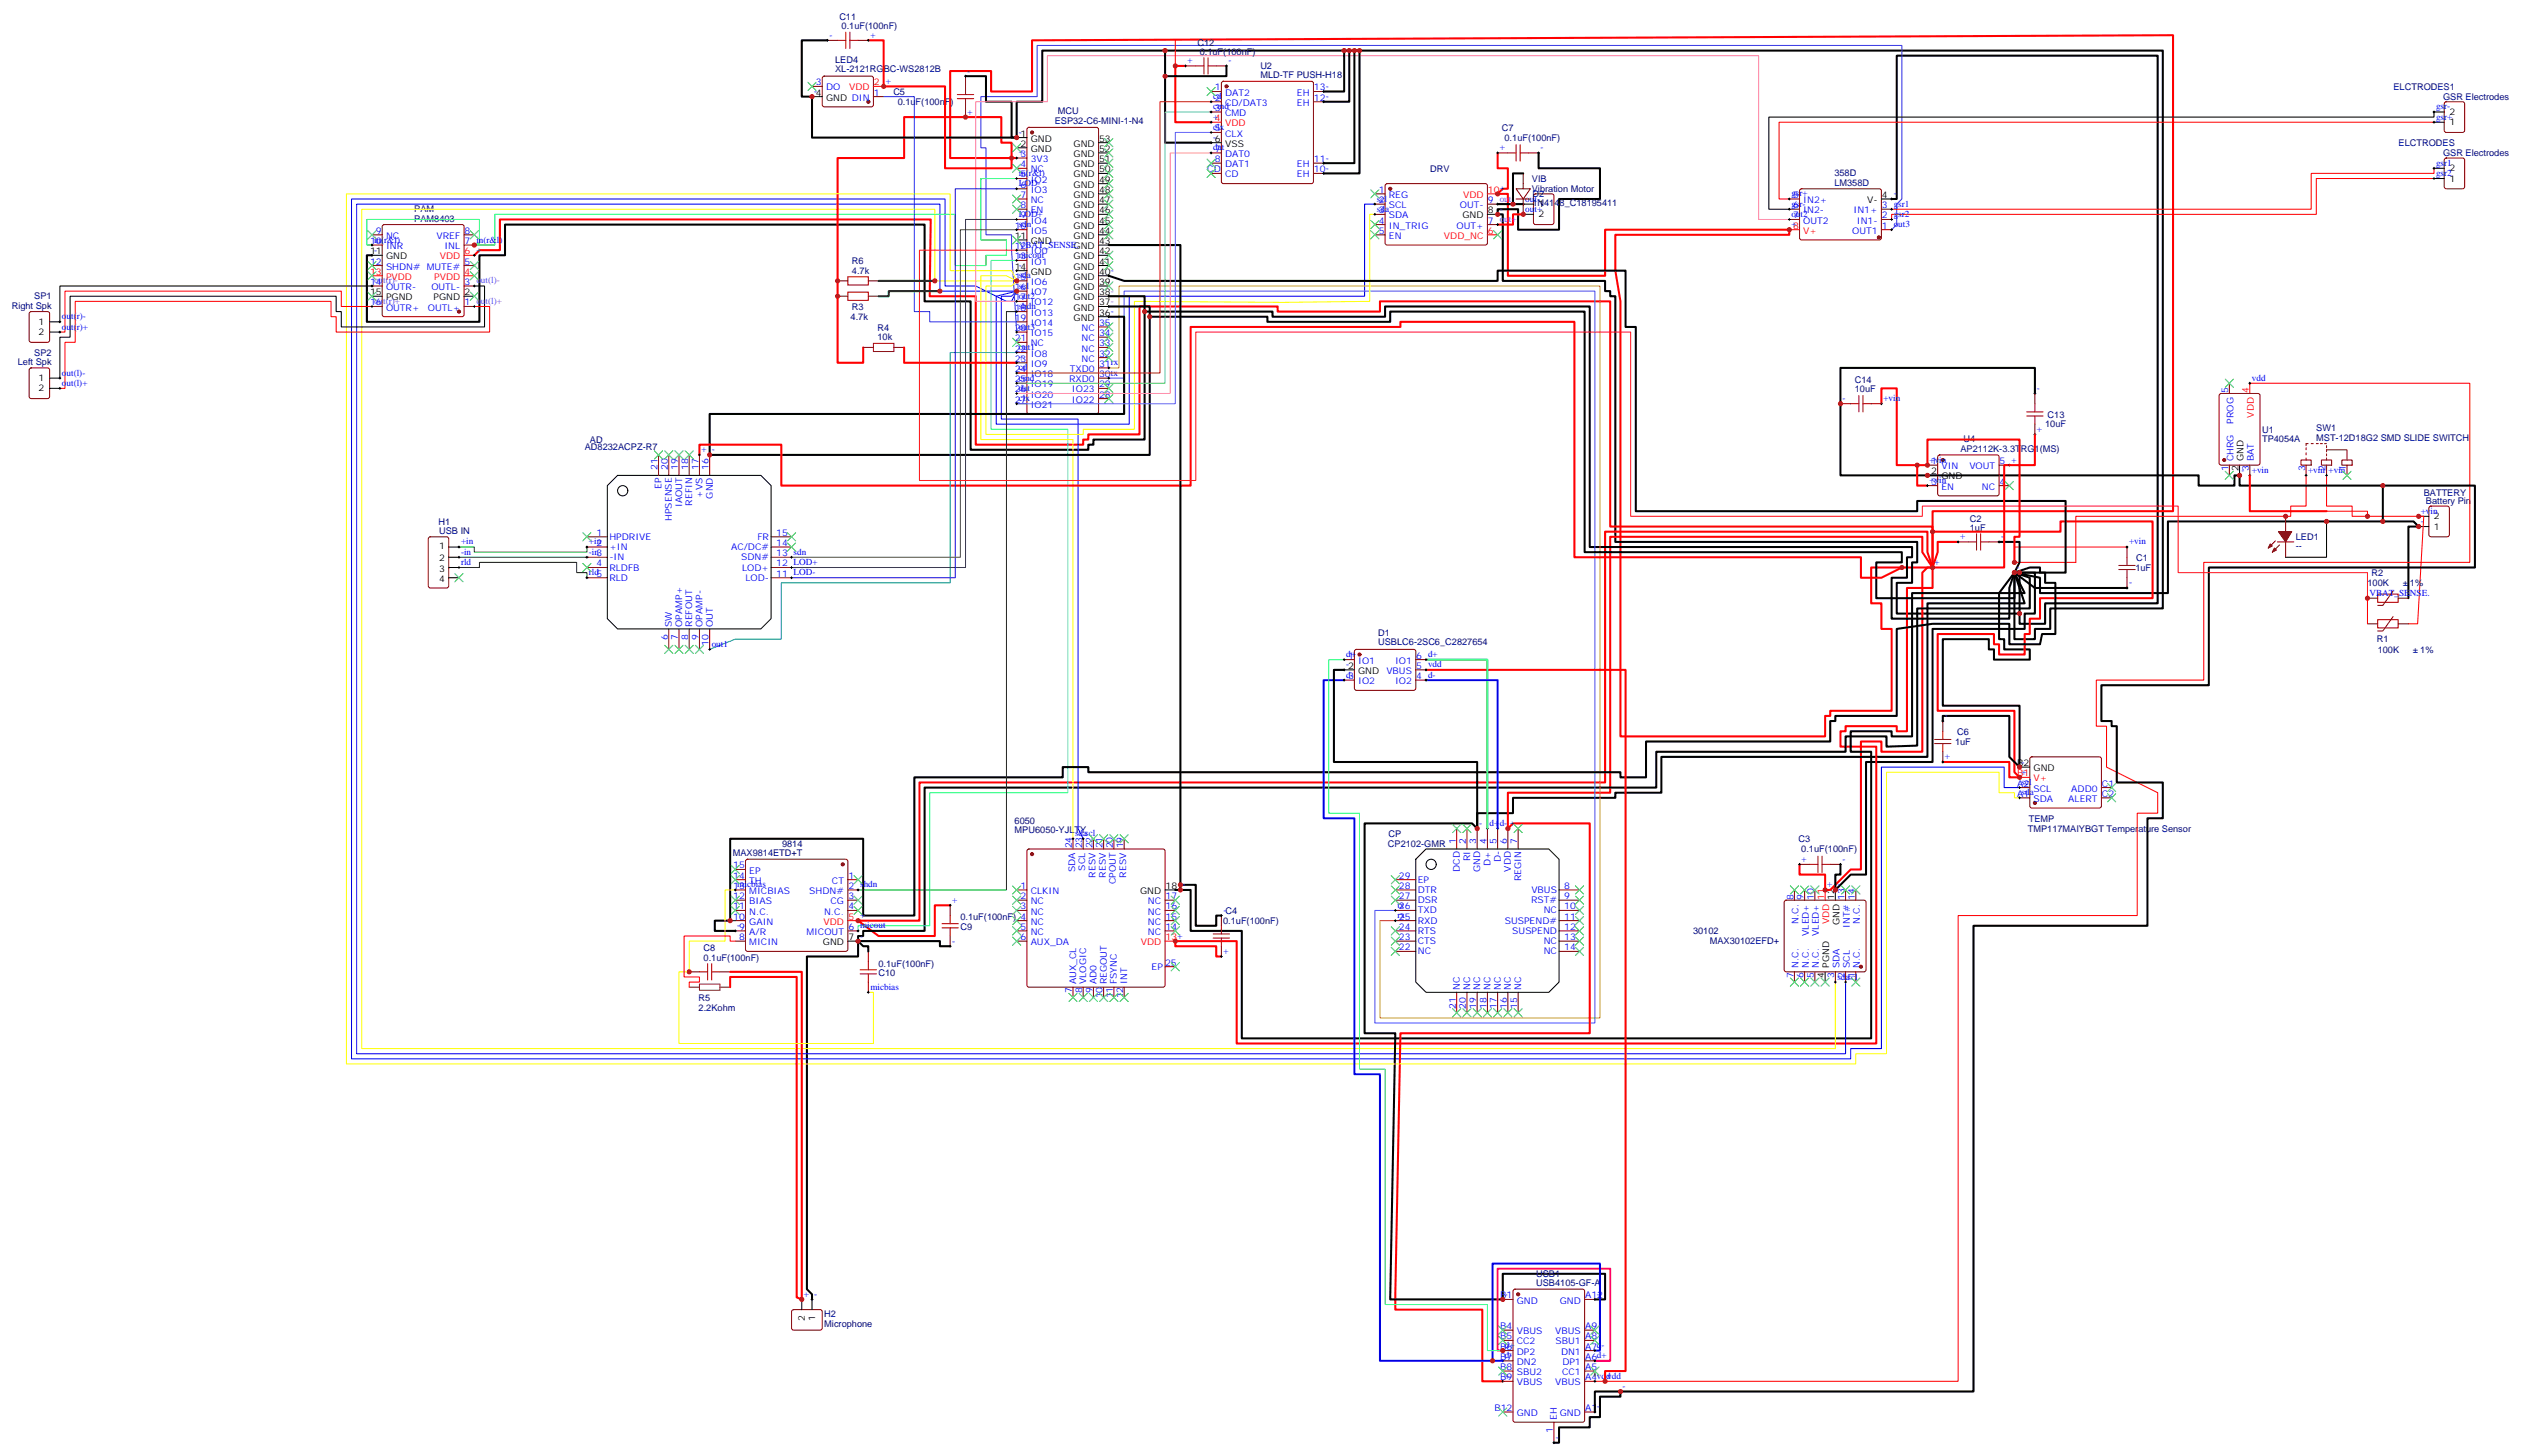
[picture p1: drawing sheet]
<svg xmlns="http://www.w3.org/2000/svg" width="869mm" height="501mm" viewBox="0 0 869 501" stroke-linecap="round" stroke-linejoin="round" font-family="sans-serif">
<defs><g id="words">
<g font-size="3.2" fill="#000080">
<text x="289.3" y="6.9">C11</text>
<text x="290.1" y="10">0.1uF(100nF)</text>
<text x="412.8" y="15.7">C12</text>
<text x="287.9" y="21.7">LED4</text>
<text x="413.6" y="18.8">0.1uF(100nF)</text>
<text x="434.5" y="23.7">U2</text>
<text x="287.9" y="24.8">XL-2121RGBC-WS2812B</text>
<text x="434.5" y="26.8">MLD-TF PUSH-H18</text>
<text x="308" y="32.7">C5</text>
<text x="825.1" y="30.9">ELCTRODES1</text>
<text x="842.2" y="34.5">GSR Electrodes</text>
<text x="309.5" y="36.2">0.1uF(100nF)</text>
<text x="364.6" y="39.3">MCU</text>
<text x="363.6" y="42.8">ESP32-C6-MINI-1-N4</text>
<text x="517.7" y="45">C7</text>
<text x="518.7" y="48.6">0.1uF(100nF)</text>
<text x="826.9" y="50.3">ELCTRODES</text>
<text x="842.2" y="53.9">GSR Electrodes</text>
<text x="493.1" y="59.1">DRV</text>
<text x="528.1" y="62.6">VIB</text>
<text x="632.4" y="64">LM358D</text>
<text x="632.4" y="60.8">358D</text>
<text x="528.1" y="66.2">Vibration Motor</text>
<text x="528.3" y="71.1">1N4148_C18195411</text>
<text x="528.3" y="68">D2</text>
<text x="142.8" y="76.3">PAM8403</text>
<text x="142.8" y="73.1">PAM</text>
<text x="293.7" y="94.3">4.7k</text>
<text x="293.7" y="91.1">R6</text>
<text x="4" y="106.3">Right Spk</text>
<text x="11.8" y="103.2">SP1</text>
<text x="293.7" y="106.8">R3</text>
<text x="293.2" y="110.3">4.7k</text>
<text x="302.5" y="117.3">10k</text>
<text x="302.5" y="114.1">R4</text>
<text x="6.2" y="125.7">Left Spk</text>
<text x="11.8" y="122.6">SP2</text>
<text x="639.4" y="135.3">10uF</text>
<text x="639.4" y="132.1">C14</text>
<text x="705.9" y="143.9">C13</text>
<text x="705" y="147.2">10uF</text>
<text x="779.8" y="149.1">U1</text>
<text x="798.5" y="148.7">SW1</text>
<text x="201.6" y="155">AD8232ACPZ-R7</text>
<text x="203.4" y="152.5">AD</text>
<text x="675.8" y="155.7">AP2112K-3.3TRG1(MS)</text>
<text x="676.9" y="152.2">U4</text>
<text x="779.8" y="152.3">TP4054A</text>
<text x="798.5" y="151.8">MST-12D18G2 SMD SLIDE SWITCH</text>
<text x="835.6" y="170.9">BATTERY</text>
<text x="836.3" y="173.8">Battery Pin</text>
<text x="679.1" y="179.7">C2</text>
<text x="151.2" y="180.8">H1</text>
<text x="151.4" y="183.9">USB IN</text>
<text x="679.1" y="182.9">1uF</text>
<text x="791.5" y="189.3">--</text>
<text x="791.5" y="186.1">LED1</text>
<text x="736.1" y="196.7">1uF</text>
<text x="736.4" y="193.2">C1</text>
<text x="816.2" y="202">100K</text>
<text x="817.6" y="198.5">R2</text>
<text x="830.8" y="202">1%</text>
<text x="475.1" y="219.3">D1</text>
<text x="819.3" y="221.4">R1</text>
<text x="475.1" y="222.4">USBLC6-2SC6_C2827654</text>
<text x="819.7" y="225">100K</text>
<text x="834.3" y="225">1%</text>
<text x="674" y="256.7">1uF</text>
<text x="674.7" y="253.2">C6</text>
<text x="349.8" y="287.2">MPU6050-YJLTY</text>
<text x="349.8" y="284.1">6050</text>
<text x="699.1" y="286.7">TMP117MAIYBGT Temperature Sensor</text>
<text x="699.4" y="283.1">TEMP</text>
<text x="269.6" y="291.9">9814</text>
<text x="478.5" y="292">CP2102-GMR</text>
<text x="478.7" y="288.5">CP</text>
<text x="620" y="290.2">C3</text>
<text x="621" y="293.7">0.1uF(100nF)</text>
<text x="252.6" y="295">MAX9814ETD+T</text>
<text x="331.1" y="317.2">0.1uF(100nF) 4</text>
<text x="331.1" y="320.4">C9</text>
<text x="421.7" y="318.4">0.1uF(100nF)</text>
<text x="583.7" y="321.9">30102</text>
<text x="242.5" y="327.8">C8</text>
<text x="589.4" y="325.5">MAX30102EFD+</text>
<text x="242.5" y="331">0.1uF(100nF)</text>
<text x="302.9" y="333.1">0.1uF(100nF)</text>
<text x="302.9" y="336.2">C10</text>
<text x="240.8" y="344.9">R5</text>
<text x="240.8" y="348.4">2.2Kohm</text>
<text x="529.6" y="443.2">USB4105-GF-A</text>
<text x="529.6" y="440.1">USB1</text>
<text x="284.2" y="454">H2</text>
<text x="284.2" y="457.2">Microphone</text>
</g>
<g font-size="3.2" fill="#00f">
<text x="285.9" y="13">-</text>
<text x="300" y="13">+</text>
<text x="409.4" y="21.8">+</text>
<text x="423.5" y="21.8">-</text>
<text x="281.3" y="29.4">3</text>
<text x="305.3" y="28.9">+</text>
<text x="333.6" y="25.4">-</text>
<text x="280.6" y="32.4">-4</text>
<text x="284.8" y="31.2">DO</text>
<text x="301.3" y="32.9">1</text>
<text x="418.2" y="34.2">cd</text>
<text x="418.8" y="31.2">1</text>
<text x="418.8" y="34.7">2</text>
<text x="422.3" y="32.9">DAT2</text>
<text x="447.1" y="32.9">EH</text>
<text x="453" y="34.7">12-</text>
<text x="453" y="31.2">13-</text>
<text x="333.6" y="39.5">+</text>
<text x="418.2" y="37.7">cmd</text>
<text x="418.2" y="41.2">+4</text>
<text x="418.8" y="38.2">3</text>
<text x="422.3" y="36.5">CD/DAT3</text>
<text x="422.3" y="40">CMD</text>
<text x="447.1" y="36.5">EH</text>
<text x="839.8" y="37.7">gsr-</text>
<text x="839.8" y="41.2">gsr+</text>
<text x="351.2" y="46.5">-1</text>
<text x="418.2" y="44.8">clx</text>
<text x="418.8" y="45.3">5</text>
<text x="422.3" y="47.1">CLX</text>
<text x="351.2" y="53.6">+3</text>
<text x="418.2" y="48.3">-6</text>
<text x="418.2" y="51.8">dat</text>
<text x="418.8" y="52.4">7</text>
<text x="517" y="51.8">+</text>
<text x="531.1" y="51.8">-</text>
<text x="351.8" y="57.6">4</text>
<text x="355.3" y="55.9">3V3</text>
<text x="355.3" y="59.4">NC</text>
<text x="416.2" y="59.4">CD</text>
<text x="418.8" y="55.9">8</text>
<text x="422.3" y="54.1">DAT0</text>
<text x="422.3" y="57.6">DAT1</text>
<text x="447.1" y="57.6">EH</text>
<text x="453" y="55.9">11-</text>
<text x="453" y="59.4">10-</text>
<text x="839.8" y="57.1">gsr1</text>
<text x="351.2" y="60.6">in(r&amp;l)</text>
<text x="351.2" y="64.2">LOD-</text>
<text x="351.8" y="61.2">5</text>
<text x="351.8" y="64.7">6</text>
<text x="355.3" y="62.9">IO2</text>
<text x="422.3" y="61.2">CD</text>
<text x="447.1" y="61.2">EH</text>
<text x="839.8" y="60.6">gsr2</text>
<text x="351.8" y="68.2">7</text>
<text x="351.8" y="71.8">8</text>
<text x="355.3" y="66.5">IO3</text>
<text x="355.3" y="70">NC</text>
<text x="474.7" y="69.5">scl</text>
<text x="475.3" y="66.5">1</text>
<text x="475.3" y="70">2</text>
<text x="478.8" y="68.2">REG</text>
<text x="478.8" y="71.8">SCL</text>
<text x="503.2" y="71.8">OUT-</text>
<text x="512.9" y="70">9 out-</text>
<text x="525.8" y="69.5">out-</text>
<text x="617.5" y="71.2">gsr-</text>
<text x="617.5" y="67.7">gsr+</text>
<text x="618.2" y="68.2">5</text>
<text x="618.2" y="71.8">6</text>
<text x="621.7" y="70">IN2+</text>
<text x="648.8" y="71.8">3 gsr1</text>
<text x="351.2" y="74.8">LOD+</text>
<text x="351.8" y="75.3">9</text>
<text x="355.3" y="73.5">EN</text>
<text x="355.3" y="77">IO4</text>
<text x="474.7" y="73">sda</text>
<text x="475.3" y="73.5">3</text>
<text x="475.3" y="77">4</text>
<text x="478.8" y="75.3">SDA</text>
<text x="512.9" y="77">7 out+</text>
<text x="525.8" y="73">out+</text>
<text x="617.5" y="74.8">out2</text>
<text x="618.2" y="75.3">7</text>
<text x="621.7" y="73.5">IN2-</text>
<text x="621.7" y="77">OUT2</text>
<text x="639" y="73.5">IN1+</text>
<text x="640.1" y="77">IN1-</text>
<text x="648.8" y="75.3">2 gsr2</text>
<text x="128.9" y="83.6">in(r&amp;l)</text>
<text x="129.6" y="80.6">9</text>
<text x="133.1" y="82.3">NC</text>
<text x="150.5" y="82.3">VREF</text>
<text x="160.2" y="80.6">8</text>
<text x="349.8" y="78.8">10</text>
<text x="351.2" y="78.3">sdn</text>
<text x="355.3" y="80.6">IO5</text>
<text x="475.3" y="80.6">5</text>
<text x="478.8" y="78.8">IN_TRIG</text>
<text x="478.8" y="82.3">EN</text>
<text x="502.1" y="78.8">OUT+</text>
<text x="617.5" y="78.3">+8</text>
<text x="638.5" y="80.6">OUT1</text>
<text x="648.8" y="78.8">1 out3</text>
<text x="127.6" y="84.1">10</text>
<text x="128.9" y="87.1">-</text>
<text x="133.1" y="85.9">INR</text>
<text x="153.2" y="85.9">INL</text>
<text x="160.2" y="84.1">7 in(r&amp;l)</text>
<text x="349.8" y="85.9">12</text>
<text x="349.8" y="89.4">13</text>
<text x="351.2" y="88.9">micout</text>
<text x="351.2" y="85.3">VBAT_SENSE.</text>
<text x="355.3" y="87.6">IO0</text>
<text x="127.6" y="91.2">12</text>
<text x="133.1" y="92.9">SHDN# MUTE#</text>
<text x="160.2" y="91.2">5</text>
<text x="351.2" y="95.9">sda</text>
<text x="351.2" y="92.4">-</text>
<text x="355.3" y="91.2">IO1</text>
<text x="127.6" y="98.2">14</text>
<text x="133.1" y="100">OUTR-</text>
<text x="148.7" y="100">OUTL-</text>
<text x="160.2" y="98.2">3 out(l)-</text>
<text x="349.8" y="96.4">15</text>
<text x="349.8" y="100">16</text>
<text x="351.2" y="99.4">scl</text>
<text x="355.3" y="98.2">IO6</text>
<text x="355.3" y="101.7">IO7</text>
<text x="127.6" y="105.3">16</text>
<text x="133.1" y="107">OUTR+</text>
<text x="147.5" y="107">OUTL+</text>
<text x="160.2" y="105.3">1 out(l)+</text>
<text x="349.8" y="103.5">17</text>
<text x="349.8" y="107">18</text>
<text x="351.2" y="103">out2</text>
<text x="351.2" y="106.5">shdn</text>
<text x="355.3" y="105.3">IO12</text>
<text x="21.3" y="110">out(r)-</text>
<text x="21.3" y="113.6">out(r)+</text>
<text x="349.8" y="110.6">19</text>
<text x="351.2" y="113.6">out3</text>
<text x="355.3" y="108.8">IO13</text>
<text x="355.3" y="112.3">IO14</text>
<text x="378.9" y="112.3">35</text>
<text x="349.8" y="114.1">20</text>
<text x="349.8" y="117.6">21</text>
<text x="355.3" y="115.9">IO15</text>
<text x="355.3" y="119.4">NC</text>
<text x="372.8" y="117.6">NC</text>
<text x="372.8" y="114.1">NC</text>
<text x="378.9" y="119.4">33</text>
<text x="378.9" y="115.9">34</text>
<text x="349.8" y="121.1">22</text>
<text x="349.8" y="124.7">23</text>
<text x="351.2" y="120.6">out1</text>
<text x="351.2" y="124.1">+</text>
<text x="355.3" y="122.9">IO8</text>
<text x="372.8" y="124.7">NC</text>
<text x="372.8" y="121.1">NC</text>
<text x="378.9" y="122.9">32</text>
<text x="21.3" y="129.4">out(l)-</text>
<text x="349.8" y="128.2">24</text>
<text x="349.8" y="131.7">25</text>
<text x="351.2" y="131.2">cmd</text>
<text x="351.2" y="127.7">cd</text>
<text x="355.3" y="126.4">IO9</text>
<text x="355.3" y="130">IO18</text>
<text x="368.6" y="131.7">RXD0</text>
<text x="368.8" y="128.2">TXD0</text>
<text x="378.9" y="130">30tx</text>
<text x="378.9" y="126.4">31rx</text>
<text x="776.3" y="131.2">vdd</text>
<text x="21.3" y="133">out(l)+</text>
<text x="349.8" y="135.3">26</text>
<text x="351.2" y="134.7">dat</text>
<text x="355.3" y="133.5">IO19</text>
<text x="355.3" y="137">IO20</text>
<text x="369.5" y="135.3">IO23</text>
<text x="378.9" y="137">28</text>
<text x="378.9" y="133.5">29</text>
<text x="702.2" y="134.7">-</text>
<text x="768.2" y="135.4" transform="rotate(-90 768.2 135.4)">5</text>
<text x="349.8" y="138.8">27</text>
<text x="351.2" y="138.3">clx</text>
<text x="355.3" y="140.5">IO21</text>
<text x="369.5" y="138.8">IO22</text>
<text x="635.2" y="138.3">-</text>
<text x="649.3" y="138.3">+vin</text>
<text x="702.2" y="148.8">+</text>
<text x="769.9" y="146" transform="rotate(-90 769.9 146)">PROG</text>
<text x="241.8" y="155.9">+</text>
<text x="245.4" y="155.9">-</text>
<text x="665.2" y="159.4">+vin</text>
<text x="665.8" y="159.9">1</text>
<text x="669.3" y="161.7">VIN</text>
<text x="678.9" y="161.7">VOUT</text>
<text x="689.3" y="159.9">5 +</text>
<text x="769.9" y="159" transform="rotate(-90 769.9 159)">CHRG</text>
<text x="777" y="159" transform="rotate(-90 777 159)">BAT</text>
<text x="226.7" y="162.1" transform="rotate(-90 226.7 162.1)">21</text>
<text x="230.2" y="162.1" transform="rotate(-90 230.2 162.1)">20</text>
<text x="233.7" y="162.1" transform="rotate(-90 233.7 162.1)">19</text>
<text x="237.2" y="162.1" transform="rotate(-90 237.2 162.1)">18</text>
<text x="240.8" y="162.1" transform="rotate(-90 240.8 162.1)">17</text>
<text x="244.3" y="162.1" transform="rotate(-90 244.3 162.1)">16</text>
<text x="665.2" y="166.5">+vin</text>
<text x="665.8" y="167">3</text>
<text x="689.3" y="167">4</text>
<text x="768.2" y="162.5" transform="rotate(-90 768.2 162.5)">1</text>
<text x="772.8" y="162.9">-</text>
<text x="775.2" y="162.5" transform="rotate(-90 775.2 162.5)">3</text>
<text x="776.3" y="162.9">+vin</text>
<text x="794.6" y="162.3" transform="rotate(-90 794.6 162.3)">3</text>
<text x="795.7" y="162.9">+vin</text>
<text x="801.7" y="162.3" transform="rotate(-90 801.7 162.3)">2</text>
<text x="802.7" y="162.9">+vin</text>
<text x="808.7" y="162.3" transform="rotate(-90 808.7 162.3)">1</text>
<text x="228.1" y="168.5" transform="rotate(-90 228.1 168.5)">EP</text>
<text x="242.2" y="171.5" transform="rotate(-90 242.2 171.5)">+VS</text>
<text x="245.7" y="171.8" transform="rotate(-90 245.7 171.8)">GND</text>
<text x="669.3" y="168.8">EN</text>
<text x="683.3" y="168.8">NC</text>
<text x="231.6" y="179.6" transform="rotate(-90 231.6 179.6)">HPSENSE</text>
<text x="235.1" y="174.8" transform="rotate(-90 235.1 174.8)">IAOUT</text>
<text x="238.7" y="174.3" transform="rotate(-90 238.7 174.3)">REFIN</text>
<text x="834.5" y="177.1">+vin</text>
<text x="205.6" y="184.6">1</text>
<text x="267.6" y="184.6">15</text>
<text x="675.7" y="185.9">+</text>
<text x="689.9" y="185.9">-</text>
<text x="834.5" y="180.6">-</text>
<text x="158.9" y="191.2">-in</text>
<text x="158.9" y="187.6">+in</text>
<text x="203" y="187.6">+in</text>
<text x="203" y="191.2">-in3</text>
<text x="205.6" y="188.2">2</text>
<text x="210.1" y="186.1">HPDRIVE</text>
<text x="210.1" y="189.6">+IN</text>
<text x="252" y="189.6">AC/DC#</text>
<text x="261.1" y="186.1">FR</text>
<text x="267.6" y="191.7">13 sdn</text>
<text x="267.6" y="188.2">14</text>
<text x="734" y="187.6">+vin</text>
<text x="158.9" y="194.7">rld</text>
<text x="205.6" y="195.2">4</text>
<text x="210.1" y="193.1">-IN</text>
<text x="210.1" y="196.6">RLDFB</text>
<text x="255.5" y="193.1">SDN#</text>
<text x="255.8" y="196.6">LOD+</text>
<text x="267.6" y="195.2">12 LOD+</text>
<text x="666.9" y="194.7">+</text>
<text x="695.1" y="196.5">-</text>
<text x="203" y="198.2">rld5</text>
<text x="210.1" y="200.2">RLD</text>
<text x="257" y="200.2">LOD-</text>
<text x="267.6" y="198.8">11 LOD-</text>
<text x="734" y="201.8">-</text>
<text x="816.9" y="205.3">VBAT_SENSE.</text>
<text x="230.2" y="220.5" transform="rotate(-90 230.2 220.5)">6</text>
<text x="231.6" y="216" transform="rotate(-90 231.6 216)">SW</text>
<text x="233.7" y="220.5" transform="rotate(-90 233.7 220.5)">7</text>
<text x="235.1" y="216" transform="rotate(-90 235.1 216)">OPAMP+</text>
<text x="237.2" y="220.5" transform="rotate(-90 237.2 220.5)">8</text>
<text x="238.7" y="216" transform="rotate(-90 238.7 216)">REFOUT</text>
<text x="240.8" y="220.5" transform="rotate(-90 240.8 220.5)">9</text>
<text x="242.2" y="216" transform="rotate(-90 242.2 216)">OPAMP-</text>
<text x="245.7" y="216" transform="rotate(-90 245.7 216)">OUT</text>
<text x="244.3" y="222.5" transform="rotate(-90 244.3 222.5)">10</text>
<text x="245.4" y="222.9">out1</text>
<text x="464.1" y="226.4">d+</text>
<text x="464.7" y="227">1</text>
<text x="488.2" y="227">6 d+</text>
<text x="464.1" y="230">-2</text>
<text x="464.1" y="233.5">d-</text>
<text x="468.2" y="228.7">IO1</text>
<text x="477.9" y="232.3">VBUS</text>
<text x="480.9" y="228.7">IO1</text>
<text x="488.2" y="230.5">5 vdd</text>
<text x="464.7" y="234">3</text>
<text x="468.2" y="235.8">IO2</text>
<text x="480.9" y="235.8">IO2</text>
<text x="488.2" y="234">4 d-</text>
<text x="670.5" y="247.6">-</text>
<text x="670.5" y="261.7">+</text>
<text x="696.9" y="263.5">-</text>
<text x="696.9" y="267">+</text>
<text x="695.4" y="274.6">A1</text>
<text x="695.4" y="271.1">A2</text>
<text x="696.9" y="270.5">scl</text>
<text x="696.9" y="274.1">sda</text>
<text x="701" y="272.8">SCL</text>
<text x="714.1" y="272.8">ADD0</text>
<text x="724.6" y="271.1">C1</text>
<text x="724.6" y="274.6">C2</text>
<text x="701" y="276.4">SDA</text>
<text x="713" y="276.4">ALERT</text>
<text x="509.9" y="284.7">-</text>
<text x="513.5" y="284.7">d+</text>
<text x="517" y="284.7">d-</text>
<text x="520.5" y="284.7">+</text>
<text x="369.5" y="292.4" transform="rotate(-90 369.5 292.4)">24</text>
<text x="370.6" y="288.2">sdascl</text>
<text x="373.1" y="292.4" transform="rotate(-90 373.1 292.4)">23</text>
<text x="376.6" y="292.4" transform="rotate(-90 376.6 292.4)">22</text>
<text x="380.1" y="292.4" transform="rotate(-90 380.1 292.4)">21</text>
<text x="383.6" y="292.4" transform="rotate(-90 383.6 292.4)">20</text>
<text x="387.2" y="292.4" transform="rotate(-90 387.2 292.4)">19</text>
<text x="501.8" y="290.8" transform="rotate(-90 501.8 290.8)">1</text>
<text x="505.4" y="290.8" transform="rotate(-90 505.4 290.8)">2</text>
<text x="508.9" y="290.8" transform="rotate(-90 508.9 290.8)">3</text>
<text x="512.4" y="290.8" transform="rotate(-90 512.4 290.8)">4</text>
<text x="515.9" y="290.8" transform="rotate(-90 515.9 290.8)">5</text>
<text x="519.5" y="290.8" transform="rotate(-90 519.5 290.8)">6</text>
<text x="523" y="290.8" transform="rotate(-90 523 290.8)">7</text>
<text x="252.8" y="299.3">15</text>
<text x="506.8" y="296.8" transform="rotate(-90 506.8 296.8)">RI</text>
<text x="513.8" y="298.3" transform="rotate(-90 513.8 298.3)">D+</text>
<text x="517.3" y="297.2" transform="rotate(-90 517.3 297.2)">D-</text>
<text x="621.1" y="297">+</text>
<text x="635.2" y="297">-</text>
<text x="252.8" y="302.8">14</text>
<text x="254.2" y="305.8">micbias</text>
<text x="258.3" y="304.6">TH</text>
<text x="258.3" y="301.1">EP</text>
<text x="286.8" y="304.6">CT</text>
<text x="292.5" y="302.8">1</text>
<text x="370.6" y="300.7" transform="rotate(-90 370.6 300.7)">SDA</text>
<text x="374.1" y="300" transform="rotate(-90 374.1 300)">SCL</text>
<text x="377.6" y="302.5" transform="rotate(-90 377.6 302.5)">RESV</text>
<text x="381.2" y="302.5" transform="rotate(-90 381.2 302.5)">RESV</text>
<text x="384.7" y="304.8" transform="rotate(-90 384.7 304.8)">CPOUT</text>
<text x="388.2" y="302.5" transform="rotate(-90 388.2 302.5)">RESV</text>
<text x="482.3" y="302.8">29</text>
<text x="488.8" y="304.2">EP</text>
<text x="503.2" y="300.4" transform="rotate(-90 503.2 300.4)">DCD</text>
<text x="510.3" y="300.6" transform="rotate(-90 510.3 300.6)">GND</text>
<text x="520.9" y="300.4" transform="rotate(-90 520.9 300.4)">VDD</text>
<text x="524.4" y="303.7" transform="rotate(-90 524.4 303.7)">REGIN</text>
<text x="629.9" y="305.8">+</text>
<text x="633.4" y="305.8">-</text>
<text x="252.8" y="309.9">12</text>
<text x="252.8" y="306.4">13</text>
<text x="258.3" y="311.6">BIAS</text>
<text x="258.3" y="308.1">MICBIAS</text>
<text x="279" y="308.1">SHDN#</text>
<text x="286.3" y="311.6">CG</text>
<text x="292.5" y="306.4">2 shdn</text>
<text x="292.5" y="309.9">3</text>
<text x="328.3" y="311.1">+</text>
<text x="351.8" y="306.4">1</text>
<text x="351.8" y="309.9">2</text>
<text x="355.3" y="308.1">CLKIN</text>
<text x="355.3" y="311.6">NC</text>
<text x="395.7" y="311.6">NC</text>
<text x="401.8" y="309.9">17</text>
<text x="482.3" y="309.9">27</text>
<text x="482.3" y="306.4">28</text>
<text x="488.8" y="311.3">DSR</text>
<text x="488.8" y="307.8">DTR</text>
<text x="527.8" y="311.3">RST#</text>
<text x="527.9" y="307.8">VBUS</text>
<text x="539.2" y="306.4">8</text>
<text x="539.2" y="309.9">9</text>
<text x="618.2" y="310.1" transform="rotate(-90 618.2 310.1)">8</text>
<text x="621.8" y="310.1" transform="rotate(-90 621.8 310.1)">9</text>
<text x="625.3" y="310.1" transform="rotate(-90 625.3 310.1)">10</text>
<text x="635.9" y="310.1" transform="rotate(-90 635.9 310.1)">13</text>
<text x="639.4" y="310.1" transform="rotate(-90 639.4 310.1)">14</text>
<text x="252.8" y="316.9">10</text>
<text x="252.8" y="313.4">11</text>
<text x="258.3" y="315.2">N.C.</text>
<text x="284.1" y="315.2">N.C.</text>
<text x="292.5" y="313.4">4</text>
<text x="351.8" y="313.4">3</text>
<text x="355.3" y="315.2">NC</text>
<text x="395.7" y="315.2">NC</text>
<text x="401.8" y="316.9">15</text>
<text x="401.8" y="313.4">16</text>
<text x="421.7" y="314.6">-C4</text>
<text x="481.7" y="312.9">tx</text>
<text x="481.7" y="316.4">rx</text>
<text x="482.3" y="316.9">25</text>
<text x="482.3" y="313.4">26</text>
<text x="488.8" y="314.8">TXD</text>
<text x="532.2" y="314.8">NC</text>
<text x="539.2" y="313.4">10</text>
<text x="539.2" y="316.9">11</text>
<text x="254.2" y="319.9">-9</text>
<text x="254.8" y="324">8</text>
<text x="258.3" y="322.2">A/R</text>
<text x="258.3" y="318.7">GAIN</text>
<text x="278" y="322.2">MICOUT</text>
<text x="292.5" y="320.5">6 micout</text>
<text x="296.5" y="323.5">-</text>
<text x="351.8" y="320.5">5</text>
<text x="351.8" y="324">6</text>
<text x="355.3" y="318.7">NC</text>
<text x="355.3" y="322.2">NC</text>
<text x="395.7" y="322.2">NC</text>
<text x="395.7" y="318.7">NC</text>
<text x="401.8" y="320.5">14</text>
<text x="482.3" y="324">23</text>
<text x="482.3" y="320.5">24</text>
<text x="488.8" y="321.9">RTS</text>
<text x="488.8" y="318.3">RXD</text>
<text x="518.8" y="318.3">SUSPEND#</text>
<text x="521.4" y="321.9">SUSPEND</text>
<text x="539.2" y="320.5">12</text>
<text x="539.2" y="324">13</text>
<text x="620" y="318.4" transform="rotate(-90 620 318.4)">N.C.</text>
<text x="623.5" y="322.5" transform="rotate(-90 623.5 322.5)">VLED+</text>
<text x="627.1" y="322.5" transform="rotate(-90 627.1 322.5)">VLED+</text>
<text x="637.6" y="319.8" transform="rotate(-90 637.6 319.8)">INT#</text>
<text x="641.2" y="318.4" transform="rotate(-90 641.2 318.4)">N.C.</text>
<text x="258.3" y="325.8">MICIN</text>
<text x="328.3" y="325.2">-</text>
<text x="355.3" y="325.8">AUX_DA</text>
<text x="421.7" y="328.8">+</text>
<text x="482.3" y="327.5">22</text>
<text x="488.8" y="328.9">NC</text>
<text x="488.8" y="325.4">CTS</text>
<text x="532.2" y="325.4">NC</text>
<text x="532.2" y="328.9">NC</text>
<text x="539.2" y="327.5">14</text>
<text x="397" y="334.2">EP</text>
<text x="401.6" y="332.8">25</text>
<text x="620" y="333.6" transform="rotate(-90 620 333.6)">N.C.</text>
<text x="623.5" y="333.6" transform="rotate(-90 623.5 333.6)">N.C.</text>
<text x="627.1" y="333.6" transform="rotate(-90 627.1 333.6)">N.C.</text>
<text x="634.1" y="333.6" transform="rotate(-90 634.1 333.6)">SDA</text>
<text x="637.6" y="333.6" transform="rotate(-90 637.6 333.6)">SCL</text>
<text x="641.2" y="333.6" transform="rotate(-90 641.2 333.6)">N.C.</text>
<text x="300" y="341.1">micbias</text>
<text x="370.9" y="339.2" transform="rotate(-90 370.9 339.2)">AUX_CL</text>
<text x="374.5" y="339.2" transform="rotate(-90 374.5 339.2)">VLOGIC</text>
<text x="378" y="339.2" transform="rotate(-90 378 339.2)">AD0</text>
<text x="381.5" y="339.2" transform="rotate(-90 381.5 339.2)">REGOUT</text>
<text x="385.1" y="339.2" transform="rotate(-90 385.1 339.2)">FSYNC</text>
<text x="388.6" y="339.2" transform="rotate(-90 388.6 339.2)">INT</text>
<text x="503.2" y="341.3" transform="rotate(-90 503.2 341.3)">NC</text>
<text x="506.8" y="341.3" transform="rotate(-90 506.8 341.3)">NC</text>
<text x="510.3" y="341.3" transform="rotate(-90 510.3 341.3)">NC</text>
<text x="513.8" y="341.3" transform="rotate(-90 513.8 341.3)">NC</text>
<text x="517.3" y="341.3" transform="rotate(-90 517.3 341.3)">NC</text>
<text x="520.9" y="341.3" transform="rotate(-90 520.9 341.3)">NC</text>
<text x="524.4" y="341.3" transform="rotate(-90 524.4 341.3)">NC</text>
<text x="618.2" y="337.1" transform="rotate(-90 618.2 337.1)">7</text>
<text x="621.8" y="337.1" transform="rotate(-90 621.8 337.1)">6</text>
<text x="625.3" y="337.1" transform="rotate(-90 625.3 337.1)">5</text>
<text x="632.4" y="337.1" transform="rotate(-90 632.4 337.1)">3</text>
<text x="633.4" y="337.6">sdascl</text>
<text x="635.9" y="337.1" transform="rotate(-90 635.9 337.1)">2</text>
<text x="639.4" y="337.1" transform="rotate(-90 639.4 337.1)">1</text>
<text x="369.5" y="342.1" transform="rotate(-90 369.5 342.1)">7</text>
<text x="373.1" y="342.1" transform="rotate(-90 373.1 342.1)">8</text>
<text x="376.6" y="342.1" transform="rotate(-90 376.6 342.1)">9</text>
<text x="380.1" y="344.1" transform="rotate(-90 380.1 344.1)">10</text>
<text x="383.6" y="344.1" transform="rotate(-90 383.6 344.1)">11</text>
<text x="387.2" y="344.1" transform="rotate(-90 387.2 344.1)">12</text>
<text x="501.8" y="347.8" transform="rotate(-90 501.8 347.8)">21</text>
<text x="505.4" y="347.8" transform="rotate(-90 505.4 347.8)">20</text>
<text x="508.9" y="347.8" transform="rotate(-90 508.9 347.8)">19</text>
<text x="512.4" y="347.8" transform="rotate(-90 512.4 347.8)">18</text>
<text x="515.9" y="347.8" transform="rotate(-90 515.9 347.8)">17</text>
<text x="519.5" y="347.8" transform="rotate(-90 519.5 347.8)">16</text>
<text x="523" y="347.8" transform="rotate(-90 523 347.8)">15</text>
<text x="277.1" y="446.9">+ -</text>
<text x="517.2" y="447.5">B1</text>
<text x="518.8" y="446.9">-</text>
<text x="522.9" y="449.2">GND</text>
<text x="537.7" y="449.2">GND</text>
<text x="546.5" y="447.5">A12</text>
<text x="550.5" y="446.9">-</text>
<text x="517.2" y="458">B4</text>
<text x="517.2" y="461.6">B5</text>
<text x="522.9" y="459.8">VBUS</text>
<text x="536.1" y="459.8">VBUS</text>
<text x="546.5" y="461.6">A8</text>
<text x="546.5" y="458">A9</text>
<text x="517.2" y="465.1">B6</text>
<text x="518.8" y="464.6">d+</text>
<text x="522.9" y="463.3">CC2</text>
<text x="522.9" y="466.9">DP2</text>
<text x="536.3" y="463.3">SBU1</text>
<text x="538.1" y="466.9">DN1</text>
<text x="546.5" y="465.1">A7d-</text>
<text x="517.2" y="468.6">B7</text>
<text x="517.2" y="472.2">B8</text>
<text x="518.8" y="468.1">d-</text>
<text x="522.9" y="470.4">DN2</text>
<text x="522.9" y="473.9">SBU2</text>
<text x="538.5" y="473.9">CC1</text>
<text x="538.6" y="470.4">DP1</text>
<text x="546.5" y="472.2">A5</text>
<text x="546.5" y="468.6">A6d+</text>
<text x="517.2" y="475.7">B9</text>
<text x="518.8" y="475.2">+</text>
<text x="522.9" y="477.4">VBUS</text>
<text x="536.1" y="477.4">VBUS</text>
<text x="546.5" y="475.7">A4vddvdd</text>
<text x="559.3" y="478.7">-</text>
<text x="550.5" y="485.7">-</text>
<text x="515.2" y="486.3">B12</text>
<text x="522.9" y="488">GND</text>
<text x="536.8" y="489.4" transform="rotate(-90 536.8 489.4)">EH</text>
<text x="537.7" y="488">GND</text>
<text x="546.5" y="486.3">A1</text>
<text x="535.3" y="493.9" transform="rotate(-90 535.3 493.9)">1</text>
<text x="536.4" y="496.3">-</text>
</g>
<g font-size="3.2" fill="#f00">
<text x="301.3" y="29.4">2</text>
<text x="292.7" y="31.2">VDD</text>
<text x="422.3" y="43.5">VDD</text>
<text x="504.4" y="68.2">VDD</text>
<text x="512.9" y="66.5">10+</text>
<text x="497.8" y="82.3">VDD_NC</text>
<text x="512.9" y="80.6">6</text>
<text x="621.7" y="80.6">V+</text>
<text x="151.6" y="89.4">VDD</text>
<text x="160.2" y="87.6">6 +</text>
<text x="127.6" y="94.7">13</text>
<text x="160.2" y="94.7">4</text>
<text x="133.1" y="96.4">PVDD</text>
<text x="149.7" y="96.4">PVDD</text>
<text x="775.2" y="135.4" transform="rotate(-90 775.2 135.4)">4</text>
<text x="777" y="144" transform="rotate(-90 777 144)">VDD</text>
<text x="695.4" y="267.5">B1</text>
<text x="701" y="269.3">V+</text>
<text x="628.8" y="310.1" transform="rotate(-90 628.8 310.1)">11</text>
<text x="292.5" y="316.9">5 +</text>
<text x="283.9" y="318.7">VDD</text>
<text x="401.8" y="324">13+</text>
<text x="630.6" y="318.6" transform="rotate(-90 630.6 318.6)">VDD</text>
<text x="393.3" y="325.8">VDD</text>
</g>
<g font-size="3.2">
<text x="284.8" y="34.7">GND DIN</text>
<text x="844.4" y="39.7">2</text>
<text x="844.4" y="43.2">1</text>
<text x="351.8" y="50.6">2</text>
<text x="355.3" y="48.8">GND</text>
<text x="355.3" y="52.4">GND</text>
<text x="370.1" y="50.6">GND</text>
<text x="378.9" y="52.4">52</text>
<text x="378.9" y="48.8">53</text>
<text x="422.3" y="50.6">VSS</text>
<text x="370.1" y="57.6">GND</text>
<text x="370.1" y="54.1">GND</text>
<text x="378.9" y="59.4">50</text>
<text x="378.9" y="55.9">51</text>
<text x="844.4" y="59.1">2</text>
<text x="370.1" y="64.7">GND</text>
<text x="370.1" y="61.2">GND</text>
<text x="378.9" y="62.9">49</text>
<text x="844.4" y="62.6">1</text>
<text x="370.1" y="71.8">GND</text>
<text x="370.1" y="68.2">GND</text>
<text x="378.9" y="70">47</text>
<text x="378.9" y="66.5">48</text>
<text x="530.4" y="71.4">1</text>
<text x="643.7" y="70">V-</text>
<text x="648.8" y="68.2">4 -</text>
<text x="370.1" y="75.3">GND</text>
<text x="378.9" y="77">45</text>
<text x="378.9" y="73.5">46</text>
<text x="504.2" y="75.3">GND</text>
<text x="512.9" y="73.5">8 -</text>
<text x="530.4" y="74.9">2</text>
<text x="349.8" y="82.3">11</text>
<text x="370.1" y="82.3">GND</text>
<text x="370.1" y="78.8">GND</text>
<text x="378.9" y="80.6">44</text>
<text x="127.6" y="87.6">11</text>
<text x="133.1" y="89.4">GND</text>
<text x="355.3" y="84.1">GND</text>
<text x="370.1" y="89.4">GND</text>
<text x="370.1" y="85.9">GND</text>
<text x="378.9" y="87.6">42</text>
<text x="378.9" y="84.1">43</text>
<text x="349.8" y="92.9">14</text>
<text x="355.3" y="94.7">GND</text>
<text x="370.1" y="92.9">GND</text>
<text x="378.9" y="94.7">40-</text>
<text x="378.9" y="91.2">41</text>
<text x="127.6" y="101.7">15</text>
<text x="160.2" y="101.7">2</text>
<text x="370.1" y="100">GND</text>
<text x="370.1" y="96.4">GND</text>
<text x="378.9" y="101.7">38-</text>
<text x="378.9" y="98.2">39</text>
<text x="133.1" y="103.5">PGND</text>
<text x="149.5" y="103.5">PGND</text>
<text x="370.1" y="107">GND</text>
<text x="370.1" y="103.5">GND</text>
<text x="378.9" y="105.3">37-</text>
<text x="13.3" y="112">1</text>
<text x="370.1" y="110.6">GND</text>
<text x="378.9" y="108.8">36-</text>
<text x="13.3" y="115.5">2</text>
<text x="13.3" y="131.4">1</text>
<text x="13.3" y="134.9">2</text>
<text x="773.5" y="159" transform="rotate(-90 773.5 159)">GND</text>
<text x="665.8" y="163.5">2</text>
<text x="669.3" y="165.2">GND</text>
<text x="771.7" y="162.5" transform="rotate(-90 771.7 162.5)">2</text>
<text x="839.1" y="179">2</text>
<text x="839.1" y="182.5">1</text>
<text x="151.4" y="189.2">1</text>
<text x="151.4" y="193.5">2</text>
<text x="151.4" y="197">3</text>
<text x="151.4" y="200.5">4</text>
<text x="468.2" y="232.3">GND</text>
<text x="695.4" y="264">B2</text>
<text x="701" y="265.8">GND</text>
<text x="393.1" y="308.1">GND</text>
<text x="401.8" y="306.4">18 -</text>
<text x="632.4" y="310.1" transform="rotate(-90 632.4 310.1)">12</text>
<text x="292.5" y="324">7</text>
<text x="634.1" y="318.8" transform="rotate(-90 634.1 318.8)">GND</text>
<text x="283.7" y="325.8">GND</text>
<text x="630.6" y="333.6" transform="rotate(-90 630.6 333.6)">PGND</text>
<text x="628.8" y="337.1" transform="rotate(-90 628.8 337.1)">4</text>
<text x="277.5" y="455.1" transform="rotate(-90 277.5 455.1)">2</text>
<text x="281" y="455.1" transform="rotate(-90 281 455.1)">1</text>
</g>
<g font-size="3.2" fill="#90f">
<text x="128.9" y="97.7">out(r)-</text>
<text x="128.9" y="104.7">out(r)+</text>
</g>
</g></defs>
<g fill="none" stroke="#870000" stroke-width=".35">
<path d="M285.2 13.9h3.5M295.8 13.9h3.5M279.9 29.8h3.6M283.7 26.5l.5-.3 16.5 .1 .4 .7-.1 9.4-.6 .4h-16.5l-.4-.7v-9.1zM301.1 33.3h3.5M332.8 26.2v3.6M332.8 36.8v3.6M408.7 22.7h3.5M417.5 31.5h3.5M417.5 35.1h3.5M417.5 38.6h3.5M419.3 22.7h3.5"/>
<path d="M421.3 28.2l.4-.2h30.4l.5 .2 .2 .5v33.9l-.2 .5-.5 .2h-30.4l-.5-.2-.2-.5v-33.9zM452.8 31.5h3.5M452.8 35.1h3.5M842.8 35.3l.5-.2h5.7l.6 .4 .1 9.4-.5 .7h-5.9l-.6-.4-.1-9.4zM350.5 54.5h3.5M350.5 58h3.5M354.2 44.1l.5-.2h23.3l.7 .4v97.7l-.5 .6-23.5 .1-.6-.5-.1-97.6zM417.5 52.7h3.5M417.5 45.6h3.5M417.5 56.2h3.5M417.5 59.8h3.5M452.8 56.2h3.5"/>
<path d="M452.8 59.8h3.5M516.3 52.7h3.5M525.1 59.8v5.3M526.9 52.7h3.5M842.8 54.7l.5-.2h5.7l.6 .4 .1 9.4-.5 .7-5.9 .1-.6-.5-.1-9.4zM132 77.6l.5-.2h26.8l.5 .2 .2 .5v30.3l-.2 .5-.5 .2h-26.8l-.5-.2-.2-.5v-30.3zM350.5 79.2h3.5M350.5 75.6h3.5M350.5 72.1h3.5M350.5 68.6h3.5M350.5 61.5h3.5M350.5 65.1h3.5"/>
<path d="M474 66.8h3.5M474 70.3h3.5M474 73.9h3.5M474 77.4h3.5M477.7 63.5l.5-.2h34.1l.5 .7-.1 20-.6 .5-34.2-.1-.4-.7v-19.7zM512.8 70.3h3.5M512.8 77.4h3.5M522.6 65.1h5l-2.5 3.5zM522.6 68.6h5M525.1 68.6v5.3M528.9 67l.4-.2h5.7l.6 .4 .1 9.5-.5 .6-5.9 .1-.6-.5-.1-9.4zM616.8 75.6h3.6"/>
<path d="M616.8 72.1h3.6M616.8 68.6h3.6M620.6 65.3l.5-.2h27.1l.4 .7-.1 16.5-.6 .4-27.1-.1-.4-.6v-16.2zM648.6 79.2h3.5M648.6 75.6h3.5M648.6 72.1h3.5M128.2 98.6h3.6M128.2 91.5h3.6M128.2 84.5h3.6M128.2 80.9h3.6M160 98.6h3.5M160 91.5h3.5"/>
<path d="M160 84.5h3.5M160 80.9h3.5M288.7 96.8h3.6M299.3 96.8h3.6M350.5 86.2h3.5M350.5 89.7h3.5M350.5 96.8h3.5M474 80.9h3.5M10.3 107.6l.5-.2h5.6l.7 .4v9.5l-.5 .6-5.8 .1-.7-.5v-9.4zM128.2 105.6h3.6M160 105.6h3.5M288.7 102.1h3.6"/>
<path d="M297.6 119.7h3.5M299.3 102.1h3.6M308.2 119.7h3.5M350.5 100.3h3.5M350.5 103.9h3.5M350.5 107.4h3.5M350.5 110.9h3.5M350.5 114.4h3.5M350.5 118h3.5M378.7 119.7h3.5M378.7 116.2h3.5M378.7 112.7h3.5"/>
<path d="M10.3 127l.5-.2h5.6l.7 .4v9.5l-.5 .6-5.8 .1-.7-.5v-9.4zM350.5 121.5h3.5M350.5 125h3.5M350.5 128.6h3.5M350.5 132.1h3.5M350.5 135.6h3.5M350.5 139.1h3.5M378.7 137.4h3.5M378.7 133.8h3.5M378.7 130.3h3.5M378.7 126.8h3.5M378.7 123.3h3.5"/>
<path d="M634.5 139.1h3.5M645.1 139.1h3.5M701.5 135.6v3.5M765.2 135.8l.5-.2h12.7l.7 .4v23.6l-.5 .6-12.9 .1-.6-.5-.1-23.5zM768.5 132.1v3.5M227 156.8v7M230.5 156.8v7M234.1 156.8v7M237.6 156.8v7M241.1 156.8v7M244.7 156.8v7M668.2 157l.5-.2h20l.5 .7-.1 13-.7 .4-20-.1-.4-.6v-12.7z"/>
<path d="M701.5 146.2v3.5M793.2 158.5h3.5v1.8h-3.5zM795 154.3v.7M795 156.1v.7M795 157.8v.7M795.7 152.9h-.7v.7M796.7 152.9h.8M798.5 152.9h.7M799.9 152.9h.7M800.3 158.5h3.5v1.8h-3.5zM801.3 152.9h.7M802 155.7v-.7h7.1v3.5"/>
<path d="M802 156.4v.7M802 153.6v.7M802 157.8v.7M807.3 158.5h3.6v1.8h-3.6zM664.5 160.3h3.5M664.5 167.4h3.5M689.2 160.3h3.5M689.2 167.4h3.5M768.5 160.3v3.5M775.6 160.3v3.5M787.9 177.9v5.3M795 160.3v3.5"/>
<path d="M802 160.3v3.5M809.1 160.3v3.5M837.6 174.6l.4-.2h5.7l.6 .4 .1 9.5-.5 .6-5.9 .1-.6-.5-.1-9.4zM147.9 185.2l.4-.2h5.7l.6 .4 .1 16.5-.5 .7h-5.9l-.6-.4-.1-16.5zM202.3 185h7.1M202.3 188.5h7.1M202.3 192.1h7.1M202.3 195.6h7.1M202.3 199.1h7.1M265.8 185h7.1M265.8 188.5h7.1M265.8 192.1h7.1"/>
<path d="M265.8 195.6h7.1M265.8 199.1h7.1M675 186.8h3.6M685.6 186.8h3.6M733.2 188.5v3.6M733.2 199.1v3.5M784.4 186.4l-2.5 2.5M785.1 186.8h5.7M785.8 187.8l-2.5 2.5M787.9 186.8v5.3M230.5 216.7v7.1M234.1 216.7v7.1"/>
<path d="M237.6 216.7v7.1M241.1 216.7v7.1M244.7 216.7v7.1M816.2 215h3.5M816.2 206.2h3.5M825 212.5l-3.6 5h-1.7M825 203.7l-3.6 4.9h-1.7M826.7 215h3.6M826.7 206.2h3.6M463.4 227.3h3.5M463.4 234.4h3.5M467.1 224l.5-.2 20 .1 .5 .6-.1 13-.6 .4-20.1-.1-.4-.6v-12.7z"/>
<path d="M488.1 227.3h3.5M488.1 234.4h3.5M488.1 230.9h3.5M669.7 248.5v3.5M669.7 259.1v3.5M696.2 275h3.5M696.2 271.4h3.5M700 261.1l.4-.3h23.3l.5 .3 .2 .4v16.6l-.7 .4-23.5-.1-.5-.6v-16.3zM724.4 275h3.6M724.4 271.4h3.6M253.5 299.6h3.5M257.2 296.3l.5-.2h33.9l.5 .2 .2 .5v30.4l-.3 .5-.4 .2h-33.9l-.5-.3-.2-.4v-30.4z"/>
<path d="M354.2 292.8l.5-.2h46.2l.5 .2 .2 .5v46.2l-.2 .5-.5 .2h-46.2l-.5-.2-.2-.5v-46.2zM369.9 289.1v3.5M373.4 289.1v3.5M376.9 289.1v3.5M380.5 289.1v3.5M384 289.1v3.5M387.5 289.1v3.5M502.2 285.5v7.1M505.7 285.5v7.1M509.2 285.5v7.1M512.8 285.5v7.1M516.3 285.5v7.1"/>
<path d="M519.8 285.5v7.1M523.3 285.5v7.1M620.4 297.9h3.5M630.9 297.9h3.6M253.5 306.7h3.5M253.5 310.2h3.5M253.5 313.8h3.5M253.5 317.3h3.5M253.5 303.2h3.5M292.3 306.7h3.5M292.3 310.2h3.5M292.3 313.8h3.5"/>
<path d="M292.3 303.2h3.5M327.6 312v3.5M350.5 306.7h3.5M350.5 310.2h3.5M350.5 313.8h3.5M350.5 317.3h3.5M401.6 310.2h3.6M401.6 313.8h3.6M401.6 317.3h3.6M421 315.5v3.6M481 306.7h7.1M481 310.2h7.1"/>
<path d="M481 313.8h7.1M481 317.3h7.1M481 303.2h7.1M537.5 306.7h7M537.5 310.2h7M537.5 313.8h7M537.5 317.3h7M615.3 310.4l.5-.2h26.8l.5 .2 .2 .5v23.3l-.2 .5-.5 .2h-26.8l-.5-.2-.2-.5v-23.3zM618.6 306.7v3.5M622.1 306.7v3.5M625.7 306.7v3.5M636.2 306.7v3.5"/>
<path d="M639.8 306.7v3.5M237.6 334.9h3.5M248.2 334.9h3.5M253.5 320.8h3.5M253.5 324.3h3.5M292.3 320.8h3.5M299.3 327.9v3.5M299.3 338.5v3.5M327.6 322.6v3.5M350.5 320.8h3.5M350.5 324.3h3.5M401.6 320.8h3.6"/>
<path d="M401.6 333.2h3.6M421 326.1v3.5M481 320.8h7.1M481 324.3h7.1M481 327.9h7.1M537.5 320.8h7M537.5 324.3h7M537.5 327.9h7M618.6 334.9v3.6M622.1 334.9v3.6M625.7 334.9v3.6M632.7 334.9v3.6"/>
<path d="M636.2 334.9v3.6M639.8 334.9v3.6M369.9 340.2v3.5M373.4 340.2v3.5M376.9 340.2v3.5M380.5 340.2v3.5M384 340.2v3.5M387.5 340.2v3.5M502.2 342v7M505.7 342v7M509.2 342v7M512.8 342v7"/>
<path d="M516.3 342v7M519.8 342v7M523.3 342v7M273.1 451.6l.5-.3 9.4 .1 .5 .6-.1 6-.6 .4-9.5-.1-.4-.6v-5.7zM518.1 447.8h3.5M518.1 458.4h3.5M521.8 444.5l.5-.2h23.3l.6 .4 .1 44.7-.5 .7h-23.5l-.7-.4v-44.7zM546.3 447.8h3.5M546.3 458.4h3.5M518.1 461.9h3.5M518.1 465.5h3.5M518.1 469h3.5"/>
<path d="M518.1 472.5h3.5M518.1 476h3.5M546.3 461.9h3.5M546.3 465.5h3.5M546.3 469h3.5M546.3 472.5h3.5M546.3 476h3.5M518.1 486.6h3.5M535.7 490.1v7.1M546.3 486.6h3.5"/>
</g>
<g fill="#870000" stroke="#870000" stroke-width=".35">
<path d="M785.5 183.2h4.5l-2.1 3.6z"/>
<path d="M782.6 187.5l.7 .7-1.4 .7z"/>
<path d="M784 188.9l.8 .7-1.5 .7z"/>
<circle cx="355.8" cy="294.4" r=".53"/>
<circle cx="647.7" cy="81.8" r=".53"/>
<circle cx="641.5" cy="333.2" r=".53"/>
<circle cx="355.8" cy="45.6" r=".53"/>
<circle cx="158.2" cy="107.4" r=".53"/>
<circle cx="701.5" cy="276.7" r=".53"/>
<circle cx="479.2" cy="65.1" r=".53"/>
<circle cx="290.5" cy="297.9" r=".53"/>
<circle cx="299.3" cy="35.1" r=".53"/>
<circle cx="523.3" cy="446.1" r=".53"/>
<circle cx="766.8" cy="158.5" r=".53"/>
<circle cx="422.8" cy="29.8" r=".53"/>
<circle cx="468.7" cy="225.6" r=".53"/>
<circle cx="669.7" cy="158.5" r=".53"/>
</g>
<g fill="none" stroke="#f00" stroke-width=".35">
<path d="M405.2 13.9v8.8M301.1 29.8h3.5M417.5 42.1h3.5M839.1 58v1.8h-42.4v12.3h-144.6M839.1 42.1h-225.8v26.5h3.5M512.8 66.8h3.5M616.8 79.2h3.6M839.1 61.5h-40.6v12.4h-146.4v1.7M128.2 95h3.6M160 95h3.5M160 88h3.5M512.8 80.9h3.5"/>
<path d="M128.2 105.6h-10.5v-5.3h-95.3v14.1h-1.8M163.5 105.6h5.3v8.8h-52.9v-5.3h-1.8v-5.2h-88.2v14.1h-3.5v15.8h-1.8M775.6 135.6v-3.5h75.8v61.7h-91.7v40.6h-37v15.9h3.5v14.1l17.6 8.8v7h-7v35.3h-61.8v160.5h-125.2M795 163.8v10.6h-5.3v3.5h-74.1v15.9h-21.2v-5.3h38.8M802 163.8v10.6h8.9v3.5h24.7l-2.2 37.1h-3.1M802 176.2h14.2v1.7M816.2 206.2v8.8M696.2 267.9h3.5M292.3 317.3h3.5M629.2 306.7v3.5M253.5 324.3h-1.8v-1.7h-15.9v14.1h5.3v1.8h-3.5v1.7M401.6 324.3h3.6"/>
</g>
<g fill="none" stroke="#000" stroke-width=".35">
<path d="M279.9 33.3h3.6M842.6 38.6h-3.5v1.8h-229.3v31.7h7M350.5 47.4h3.5M350.5 50.9h3.5M378.7 59.8h3.5M378.7 56.2h3.5M378.7 52.7h3.5M378.7 49.2h3.5M417.5 49.2h3.5M839.1 58h3.5M839.1 42.1h3.5M378.7 77.4h3.5"/>
<path d="M378.7 73.9h3.5M378.7 70.3h3.5M378.7 66.8h3.5M378.7 63.3h3.5M512.8 73.9h3.5M525.1 73.9h3.5M525.1 70.3h3.5M648.6 68.6h3.5M839.1 61.5h3.5M128.2 98.6h-107.6v12.3h-3.5M128.2 88h3.6M163.5 98.6h3.5v14.1h-49.3v-5.3h-1.8v-5.3h-91.7v14.1h-3.6v14.1h-3.5"/>
<path d="M350.5 82.7h3.5M350.5 93.3h3.5M378.7 98.6h3.5M378.7 95h3.5M378.7 91.5h3.5M378.7 88h3.5M378.7 84.5h3.5M378.7 80.9h3.5M17.1 114.4h3.5M128.2 102.1h3.6M160 102.1h3.5M378.7 109.1h3.5"/>
<path d="M378.7 105.6h3.5M378.7 102.1h3.5M17.1 133.8h3.5M212.9 163.8h49.4l3.5 3.6v45.8l-3.5 3.5h-49.4l-3.5-3.5v-45.8zM664.5 163.8h3.5M772.1 160.3v3.5M802 179.7v12.4h-14.1M833.8 177.9h3.5M154.7 188.5h3.5M154.7 192.1h3.5M154.7 195.6h3.5M154.7 199.1h3.5"/>
<path d="M833.8 181.5h3.5M463.4 230.9h3.5M696.2 264.4h3.5M491.6 292.6h42.3l3.6 3.5v42.4l-3.6 3.5h-42.3l-3.5-3.5v-42.4zM251.7 317.3h1.8M401.6 306.7h3.6M632.7 306.7v3.5M292.3 324.3h3.5M629.2 334.9v3.6M276.4 447.8v3.5M279.9 447.8v3.5"/>
<circle cx="214.7" cy="169.1" r="1.76"/>
<circle cx="493.4" cy="297.9" r="1.76"/>
</g>
<g fill="none" stroke="#f00" stroke-width=".71">
<path d="M299.3 13.9h5.3v15.9h21.2v28.2h22.9v-3.5h-21.1v-30h14.1v7h14.1v-17.6l393.3-1.8v164.1h-82.9v7M408.7 22.7h-3.5v19.4h12.3M350.5 54.5h-1.8v-5.3h-3.5v-8.8h-33.5v14.1h-23v70.5h8.9v-5.3M516.3 52.7v5.3h3.5v7.1h-1.7l-1.8 1.7h3.5v28.2h33.5v-15.8h63.5v1.7h-59.9v12.4l1.7 10.6v149.9h70.6v-7.1h1.7v-1.7h21.2v-28.3h-3.5v-8.8h-3.5v-12.3h21.1M525.1 73.9h-3.5v3.5h-5.3M163.5 88l1.8-1.8h7v-10.6h148.6l-.4 26.5h15.9v51.1h37v-1.7h1.8v-1.8h17.6v-44.1h47.6v1.8h35.3v-3.5h79.4v77.6h111.1v14.1M311.7 119.7v5.3h38.8M648.6 139.1v-5.3h5.3v26.5h7M241.1 156.8v-3.6h28.2v14.2h141.2v-54.7h72.3v-1.8h59.9v81.2h98.8v7h7.1l7-3.5M701.5 149.7v10.6h-10.6v35.3h-24.7M664.5 167.4h-3.6v-7.1h3.6v-8.8h31.7v33.5h-1.8v8.8M775.6 163.8v12.4h26.4"/>
<path d="M666.2 195.6h-1.7l-1.8 1.7v61.8h-14.1v-3.5h-7.1v44h-3.5l-7.1 7.1h-1.7v-5.3h-8.8v-3.5M666.2 195.6l-3.5-5.3v-5.3h-107.6v88.2h-35.3v12.3l1.8-1.7h26.4v72.3h-65.2l-1.8 95.2h30v24.7h7.1M666.2 195.6v7h-8.8v49.4h-3.5v-1.7h-17.7v1.7h-1.7v5.3h12.3v102.3h-220.5v-35.3h-21.1v1.8h14.1v3.5h1.7M666.2 195.6l-1.7-5.3v-7.1h-111.2v86.5h-236.3v47.6h-21.2l7.1 5.3h19.4v-10.6h5.3M666.2 195.6v-12.4h44.1v-3.5h31.8v26.5h-38.8v7h-3.6v5.3h-1.7v7.1h-8.8v-3.6h-1.8v-3.5h-19.4v26.5h26.4v21.1l1.8 1.8h-3.5v-5.3h-23M675 186.8h-7v3.5l-1.8 5.3M491.6 230.9h68.8v241.6h-7.1v3.5M251.7 334.9h24.7v112.9l-1.8-.7v-110.4h-22.9v3.5"/>
</g>
<g fill="none" stroke="#000" stroke-width=".71">
<path d="M285.2 13.9h-8.8v19.4h3.5v14.1h70.6M401.6 17.4v31.8h15.9M463.4 17.4v14.1h-7.1M465.1 17.4v17.7h-8.8M466.9 17.4v38.8h-10.6M468.7 17.4v42.4h-12.4M332.8 26.2h7.1v8.9h8.8v12.3h1.8M422.8 22.7v3.5h-21.2M350.5 47.4v-12.3h8.8v-17.7h386.3v192.3h-38.8v7h-5.3v3.6h-7.1v-23M525.1 59.8h-3.5v10.5M530.4 52.7v5.3h21.2v10.6h-14.1v10.6h-14.2v-7.1h-7v1.8h1.8v22.9h35.2v3.5h1.8v1.8h1.8v84.7h104v7h-1.7v7.1h-5.3v10.6h42.3v3.5h8.8v-7.1h38.8v-188.7h-89.9v49.4h-1.8M516.3 70.3h8.8"/>
<path d="M128.2 88h-1.7v22.9h38.8v-22.9h8.8v-10.6h144.6v26.5h15.9v51.1h40.6v-1.8h1.7v-1.7h17.7v-44.1h44.1v1.7h38.8v-3.5h70.5v82.9h111.2v3.6h-1.8v7h-5.3v14.1h40.6v-10.6l1.7-5.3M382.2 84.5h24.7v220.4M382.2 95l5.3 1.8h128.8v-3.5h44.1v19.4h3.5v63.5h97v-3.6h51.2v24.7h-17.7M382.2 109.1h5.3v33.6h-142.8v14.1h151.6v-47.7h40.6v1.8h42.3v-3.5h67.1v82.9h109.3v3.5h-8.8v12.4h47.6v-8.9M382.2 105.6h14.1v3.5M382.2 102.1h12.4v5.3M701.5 135.6v-8.8h-67v37h123.4v3.6h12.4v-3.6h1.8v3.6h81.1v28.2h-91.7v40.5h-37.1v12.4h3.6v1.8h1.7v19.4h15.9v12.3h-5.3v37.1h-60v160.5h-130.5v7M821.4 167.4v12.3M689.2 186.8h7v7l-1.8 3.5M694.4 197.3h7.1v14.2h-3.5v5.2h-31.8v45.9h-22.9v38.8h-5.3l-5.3 5.3v-5.3h1.8v-3.5M694.4 197.3l3.6 10.6h-33.5v52.9h-91.8v12.4h-15.8v1.8h-35.3v5.2h-12.4v5.3M694.4 197.3l3.6 7.1h-38.8v49.4h-7.1v-1.8h-14.1v7.1h7.1v98.8h-217v-37.1h-17.6v-14.1h-5.3"/>
<path d="M694.4 197.3l-5.2 7.1v15.9h1.7v3.5h8.8v3.5h-12.3v-3.5h-1.8v-3.5h-15.9v22.9h26.5v21.2l-3.5-3.6v-14.1h-23v1.8M694.4 197.3l5.3 1.8v10.6h-38.8v47.3l-10.6 .3v-3.5h-14.1v5.3h-65.2v12.3h-252.3v49.4h-21.1v1.8h-1.8v7h-17.6v114.7l1.7 1.8v1.7M694.4 197.3l8.9 1.8v5.3h44.1v-24.7h84.6l1.8 1.8h-3.5v24.7M694.4 197.3l7.1 5.3h31.7M694.4 197.3l5.3-1.7h3.6v1.7h1.7v3.6h3.6v17.6h-4.6l-.7 3.5h-10.6v-7h-26.5l-12.3 1.7v30h-21.2v1.8h-1.8v7.1h-63.5v12.3h-8.8v-1.8h-183.4v-1.7h-8.8v3.5h-51.2v47.6h-17.6v-26.4h-45.9v28.2h-5.3v3.5h7.1M696.2 197.3v14.2M463.4 230.9h-3.6v31.7h49.4v22.9M509.2 285.5l-1.7-1.7h-37.1v72.3h10.6l-1.8 91.7h38.9v-8.8h35.2v8.8h-3.5M406.9 306.7v-1.8h5.3v14.2h7.1v-3.6h1.7M327.6 326.1h-3.6v-1.8h-28.2l1.8 1.8h1.7v1.8M558.6 479.6v1.7h-7v7.1h-3.6v3.5h-10.5v5.3h-1.8"/>
</g>
<path d="M474 70.3h-3.6v31.8h-81.1v44.1h-45.9v-44.1l7.1-1.8M350.5 100.3l-1.8 1.8h-3.5v42.3h26.5v141.1l1.7 3.6M350.5 100.3h-26.5v-30h-201.1v292.8h513.3v-24.6M350.5 100.3l-1.8 3.6h-1.7l-10.6-5.3h-10.6v-30h-204.6v296.3h516.8v-3.5h10.6v-97h42.3v7h5.3" fill="none" stroke="#00f" stroke-width=".35"/>
<path d="M474 73.9h-1.8v30l-30 .3-51.1-.3v44.1h-17.7v1.7h-33.5v-51.1h8.8l1.8-1.8M350.5 96.8h-28.2v-24.7h-197.6v289.3h508v-22.9M350.5 96.8l-3.5-1.8h-8.9v56.5h31.8v137.6M350.5 96.8l-1.8-3.5h-21.1v-26.5h-208.2v299.9h520.4v-3.6h10.5v-97h38.9v7.1h5.2v1.8h1.8M253.5 306.7h-3.6v17.6h-12.3v10.6h-3.5v24.7h67v-17.6h-1.8" fill="none" stroke="#ff0" stroke-width=".35"/>
<path d="M652.1 79.2l1.8-1.8v-7.1l1.7-1.7v-52.9h-298.1v17.6h-19.4v17.6h1.8v30h8.8v5.3l1.8 28.2" fill="none" stroke="#33c" stroke-width=".35"/>
<path d="M350.5 89.7h-8.8v58.3h26.4v125.2h-47.6v45.9h-24.7v1.7" fill="none" stroke="#0ff" stroke-width=".35"/>
<path d="M350.5 61.5h-12.4v21.2h8.9v5.3h-7.1v3.5h-10.6v-17.6h-158.7v10.6h-7.1l1.8-.8v-8.1h-38.8v8.9h1.7" fill="none" stroke="#0f0" stroke-width=".35"/>
<g fill="none" stroke="#a10000" stroke-width=".35">
<path d="M288.7 13.9h2.9M291.6 11.1v5.6M293 13.9h2.8M293 11.1v5.6M415 19.9v5.6M416.5 19.9v5.6M330 32.6h5.7M330 34h5.7M332.8 29.8v2.8M332.8 34v2.8M412.2 22.7h2.8M416.5 22.7h2.8"/>
<path d="M519.8 52.7h2.8M522.6 49.9v5.6M524.1 49.9v5.6M524.1 52.7h2.8M292.3 95.4h7v2.8h-7zM292.3 100.7h7v2.8h-7zM301.1 118.3h7.1v2.8h-7.1zM638 139.1h2.8M640.8 136.3v5.7M642.2 136.3v5.7M642.2 139.1h2.9M701.5 139.1v2.9"/>
<path d="M698.7 143.4h5.6M698.7 142h5.6M701.5 143.4v2.8M678.6 186.8h2.8M681.4 183.9v5.7M682.8 183.9v5.7M682.8 186.8h2.8M730.4 194.9h5.7M730.4 196.3h5.7M733.2 192.1v2.8M733.2 196.3v2.8M819.7 213.6h7v2.8h-7z"/>
<path d="M819.7 204.8h7v2.8h-7zM666.9 254.8h5.7M666.9 256.3h5.7M669.7 252v2.8M669.7 256.3v2.8M623.9 297.9h2.8M626.7 295.1v5.6M628.1 297.9h2.8M628.1 295.1v5.6M324.7 319.8h5.7M324.7 318.3h5.7M327.6 315.5v2.8"/>
<path d="M327.6 319.8v2.8M421 319.1v2.8M241.1 334.9h2.8M243.9 332.1v5.6M245.4 334.9h2.8M245.4 332.1v5.6M296.5 334.2h5.7M296.5 335.6h5.7M299.3 331.4v2.8M299.3 335.6v2.9M418.2 321.9h5.7M418.2 323.3h5.7"/>
<path d="M421 323.3v2.8"/>
</g>
<path d="M382.2 126.8h3.6v-28.2h165.8v252.2h-75.9v-33.5h5.3" fill="none" stroke="#c90" stroke-width=".35"/>
<path d="M382.2 130.3h5.3v-30h162.3v252.3h-75.8v-38.8h7" fill="none" stroke="#09f" stroke-width=".35"/>
<path d="M241.1 339.2h7.1v2.1h-7.1zM237.6 340.2h3.5M248.2 340.2h3.5" fill="none" stroke="#8c2424" stroke-width=".35"/>
<g fill="none" stroke="#000" stroke-width=".34">
<path d="M284.9 13.9h.7M285.2 13.5v.8M299 13.9h.7M299.3 13.5v.8M279.6 33.3h.7M279.9 32.9v.8M304.3 29.8h.7M304.6 29.4v.7M332.5 26.2h.7M332.8 25.9v.7M408.3 22.7h.7M408.7 22.4v.7"/>
<path d="M417.2 38.6h.7M417.2 35.1h.7M417.5 34.7v.7M417.5 38.2v.7M422.5 22.7h.7M422.8 22.4v.7M456 35.1h.7M456 31.5h.7M456.3 31.2v.7M456.3 34.7v.7M838.7 38.6h.7M839.1 38.2v.7"/>
<path d="M332.5 40.4h.7M332.8 40v.7M350.1 47.4h.7M350.1 54.5h.7M350.5 47.1v.7M350.5 54.1v.7M417.2 42.1h.7M417.2 45.6h.7M417.2 49.2h.7M417.2 52.7h.7M417.5 41.8v.7M417.5 45.3v.7"/>
<path d="M417.5 48.8v.7M417.5 52.4v.7M456 56.2h.7M456 59.8h.7M456.3 55.9v.7M456.3 59.4v.7M515.9 52.7h.7M516.3 52.4v.7M530 52.7h.8M530.4 52.4v.7M838.7 58h.7M838.7 42.1h.7"/>
<path d="M839.1 41.8v.7M839.1 57.6v.7M350.1 61.5h.7M350.1 75.6h.7M350.1 79.2h.7M350.1 65.1h.7M350.5 61.2v.7M350.5 64.7v.7M350.5 75.3v.7M350.5 78.8v.7M473.6 70.3h.7M473.6 73.9h.7"/>
<path d="M474 70v.7M474 73.5v.7M515.9 70.3h.7M515.9 73.9h.7M515.9 66.8h.7M515.9 77.4h.7M516.3 66.5v.7M516.3 70v.7M516.3 73.5v.7M516.3 77v.8M524.8 70.3h.7M524.8 73.9h.7"/>
<path d="M525.1 70v.7M525.1 73.5v.7M616.5 72.1h.7M616.5 75.6h.7M616.5 68.6h.7M616.5 79.2h.7M616.8 68.2v.7M616.8 71.8v.7M616.8 75.3v.7M616.8 78.8v.7M651.8 72.1h.7M651.8 75.6h.7"/>
<path d="M651.8 68.6h.7M651.8 79.2h.7M652.1 68.2v.7M652.1 71.8v.7M652.1 75.3v.7M652.1 78.8v.7M838.7 61.5h.7M839.1 61.2v.7M127.9 88h.7M127.9 84.5h.7M127.9 98.6h.7M128.2 84.1v.7"/>
<path d="M128.2 87.6v.7M128.2 98.2v.7M163.2 88h.7M163.2 84.5h.7M163.2 98.6h.7M163.5 84.1v.7M163.5 87.6v.7M163.5 98.2v.7M350.1 96.8h.7M350.1 89.7h.7M350.1 86.2h.7M350.1 93.3h.7"/>
<path d="M350.5 85.9v.7M350.5 89.4v.7M350.5 92.9v.7M350.5 96.4v.8M350.5 100v.7M381.9 95h.7M382.2 94.7v.7M20.3 110.9h.7M20.3 114.4h.7M20.6 110.6v.7M20.6 114.1v.7M127.9 105.6h.7"/>
<path d="M128.2 105.3v.7M163.2 105.6h.7M163.5 105.3v.7M350.1 114.4h.7M350.1 103.9h.7M350.1 100.3h.7M350.1 107.4h.7M350.5 103.5v.7M350.5 107v.7M350.5 114.1v.7M381.9 102.1h.7M381.9 105.6h.7"/>
<path d="M381.9 109.1h.7M382.2 101.7v.7M382.2 105.3v.7M382.2 108.8v.7M20.3 130.3h.7M20.3 133.8h.7M20.6 130v.7M20.6 133.5v.7M350.1 121.5h.7M350.1 139.1h.7M350.1 135.6h.7M350.1 132.1h.7"/>
<path d="M350.1 128.6h.7M350.1 125h.7M350.5 121.1v.7M350.5 124.7v.7M350.5 128.2v.7M350.5 131.7v.7M350.5 135.3v.7M350.5 138.8v.7M381.9 130.3h.7M381.9 126.8h.7M382.2 126.4v.7M382.2 130v.7"/>
<path d="M634.1 139.1h.7M634.5 138.8v.7M648.2 139.1h.7M648.6 138.8v.7M701.1 135.6h.8M701.5 135.3v.7M775.2 132.1h.7M775.6 131.7v.7M240.8 156.8h.7M241.1 156.4v.7M244.3 156.8h.7M244.7 156.4v.7"/>
<path d="M664.5 159.9v.8M692.7 159.9v.8M701.1 149.7h.8M701.5 149.4v.7M664.1 160.3h.7M664.1 167.4h.7M664.5 167v.7M692.3 160.3h.7M771.7 163.8h.7M772.1 163.5v.7M775.2 163.8h.7M775.6 163.5v.7"/>
<path d="M794.6 163.8h.7M795 163.5v.7M801.7 163.8h.7M802 163.5v.7M833.4 177.9h.7M833.8 177.6v.7M157.9 195.6h.7M157.9 192.1h.7M157.9 188.5h.7M158.2 188.2v.7M158.2 191.7v.7M158.2 195.2v.7"/>
<path d="M202 199.1h.7M202 192.1h.7M202 188.5h.7M202.3 188.2v.7M202.3 191.7v.7M202.3 198.8v.7M272.5 195.6h.7M272.5 199.1h.7M272.5 192.1h.7M272.9 191.7v.7M272.9 195.2v.7M272.9 198.8v.7"/>
<path d="M665.9 195.6h.7M666.2 195.2v.7M674.7 186.8h.7M675 186.4v.7M688.8 186.8h.7M689.2 186.4v.7M694.1 197.3h.7M694.4 197v.7M732.9 188.5h.7M733.2 188.2v.7M833.4 181.5h.7M833.8 181.1v.7"/>
<path d="M732.9 202.6h.7M733.2 202.3v.7M815.8 206.2h.7M816.2 205.8v.7M244.3 223.8h.7M244.7 223.4v.8M463 230.9h.7M463 234.4h.7M463 227.3h.7M463.4 227v.7M463.4 230.5v.7M463.4 234v.7"/>
<path d="M491.2 230.9h.7M491.2 234.4h.7M491.2 227.3h.7M491.6 227v.7M491.6 230.5v.7M491.6 234v.7M669.4 248.5h.7M669.7 248.1v.7M669.4 262.6h.7M669.7 262.3v.7M695.9 264.4h.7M695.9 267.9h.7"/>
<path d="M695.9 271.4h.7M695.9 275h.7M696.2 264v.7M696.2 267.5v.8M696.2 271.1v.7M696.2 274.6v.7M369.5 289.1h.7M369.9 288.7v.7M373.1 289.1h.7M373.4 288.7v.7M508.9 285.5h.7M509.2 285.2v.7"/>
<path d="M512.4 285.5h.7M512.8 285.2v.7M515.9 285.5h.7M516.3 285.2v.7M519.5 285.5h.7M519.8 285.2v.7M620 297.9h.7M620.4 297.5v.7M634.1 297.9h.7M634.5 297.5v.7M253.1 306.7h.7M253.5 306.4v.7"/>
<path d="M295.5 317.3h.7M295.5 306.7h.7M295.8 306.4v.7M295.8 316.9v.7M327.2 312h.7M327.6 311.6v.7M406.6 306.7h.7M406.9 306.4v.7M420.7 315.5h.7M421 315.2v.7M480.7 313.8h.7M480.7 317.3h.7"/>
<path d="M481 313.4v.7M481 316.9v.7M628.8 306.7h.7M629.2 306.4v.7M632.4 306.7h.7M632.7 306.4v.7M253.1 320.8h.7M253.5 320.5v.7M295.5 324.3h.7M295.5 320.8h.7M295.8 320.5v.7M295.8 324v.7"/>
<path d="M327.2 326.1h.7M327.6 325.8v.7M404.8 324.3h.7M405.2 324v.7M420.7 329.6h.7M421 329.3v.7M632.4 338.5h.7M632.7 338.1v.7M635.9 338.5h.7M636.2 338.1v.7M299 342h.7M299.3 341.6v.7"/>
<path d="M276 447.8h.8M276.4 447.5v.7M279.6 447.8h.7M279.9 447.5v.7M517.7 447.8h.7M518.1 447.5v.7M549.5 447.8h.7M549.8 447.5v.7M517.7 469h.7M517.7 476h.7M517.7 465.5h.7M518.1 465.1v.7"/>
<path d="M518.1 468.6v.7M518.1 475.7v.7M549.5 469h.7M549.5 476h.7M549.5 465.5h.7M549.8 465.1v.7M549.8 468.6v.7M549.8 475.7v.7M553 476h.7M553.3 475.7v.7M558.3 479.6h.7M558.6 479.2v.7"/>
<path d="M535.3 497.2h.7M535.7 496.9v.7M549.5 486.6h.7M549.8 486.3v.7"/>
</g>
<path d="M350.5 121.5h-22.9v79.4h-58.3v19.4h-15.8l-8.8 3.5" fill="none" stroke="#09c" stroke-width=".35"/>
<path d="M417.5 52.7h-14.1v82.9h-52.9M616.8 75.6h-10.6v-56.4h-245.1v15.9h-24.7v68.8h14.1" fill="none" stroke="#f6c" stroke-width=".35"/>
<path d="M350.5 107.4h-3.5v199.3h-51.2M158.2 188.5h5.3v1.8h38.8v-1.8M158.2 195.6h7.1v-1.8h33.5v3.5h3.5v1.8M158.2 192.1h44.1M549.8 472.5v1.8" fill="none" stroke="#008700" stroke-width=".35"/>
<path d="M350.5 75.6h-17.7v120h-59.9" fill="none" stroke="#336" stroke-width=".35"/>
<path d="M350.5 65.1h-21.2v134h-56.4" fill="none" stroke="#30c" stroke-width=".35"/>
<path d="M350.5 79.2h-19.4v112.9h-58.2" fill="none" stroke="#660" stroke-width=".35"/>
<path d="M304.6 33.3h10.6v74.1h5.3v3.5h30" fill="none" stroke="#06c" stroke-width=".35"/>
<path d="M518.1 465.5h-1.8v-28.3h38.8v31.8h-5.3" fill="none" stroke="#f09" stroke-width=".71"/>
<path d="M463.4 234.4h-7.1v47.6h10.6v88.2h8.8v98.8h38.8v-33.5h37.1v30h-1.8M491.6 234.4h24.7v51.1" fill="none" stroke="#03f" stroke-width=".71"/>
<path d="M417.5 35.1h-17.6v93.5h-49.4" fill="none" stroke="#c30" stroke-width=".35"/>
<path d="M417.5 38.6h-15.9v93.5h-51.1" fill="none" stroke="#6c6" stroke-width=".35"/>
<path d="M417.5 45.6h-12.3v93.5h-54.7" fill="none" stroke="#39f" stroke-width=".35"/>
<path d="M350.5 86.2h-33.5v79.4h95.2v-51.2h150v63.5h100.5v-3.5h88.2v22.9h65.3v8.9" fill="none" stroke="#f03" stroke-width=".35"/>
<path d="M463.4 227.3h-5.3v52.9h10.6v88.2h8.8v81.2h35.3v15.9h5.3" fill="none" stroke="#3f6" stroke-width=".35"/>
<g fill="none" stroke="#3c3" stroke-width=".35">
<path d="M278.5 28.4l2.8 2.8M281.3 28.4l-2.8 2.8M416.1 30.1l2.8 2.8M418.9 30.1l-2.8 2.8M349.1 56.6l2.8 2.8M349.1 49.5l2.8 2.9M351.9 56.6l-2.8 2.8M351.9 49.5l-2.8 2.9M380.8 47.8l2.8 2.8M380.8 51.3l2.8 2.8M380.8 54.8l2.8 2.8M380.8 58.3l2.8 2.9"/>
<path d="M383.6 47.8l-2.8 2.8M383.6 51.3l-2.8 2.8M383.6 54.8l-2.8 2.8M383.6 58.3l-2.8 2.9M416.1 54.8l2.8 2.8M416.1 58.3l2.8 2.9M418.9 54.8l-2.8 2.8M418.9 58.3l-2.8 2.9M126.8 79.5l2.8 2.8M129.6 79.5l-2.8 2.8M162.1 79.5l2.8 2.8M164.9 79.5l-2.8 2.8"/>
<path d="M349.1 67.2l2.8 2.8M349.1 70.7l2.8 2.8M351.9 67.2l-2.8 2.8M351.9 70.7l-2.8 2.8M380.8 61.9l2.8 2.8M380.8 65.4l2.8 2.8M380.8 68.9l2.8 2.9M380.8 72.5l2.8 2.8M380.8 76l2.8 2.8M380.8 79.5l2.8 2.8M383.6 61.9l-2.8 2.8M383.6 65.4l-2.8 2.8"/>
<path d="M383.6 68.9l-2.8 2.9M383.6 72.5l-2.8 2.8M383.6 76l-2.8 2.8M383.6 79.5l-2.8 2.8M472.5 79.5l2.9 2.8M472.5 76l2.9 2.8M472.5 65.4l2.9 2.8M475.4 79.5l-2.9 2.8M475.4 76l-2.9 2.8M475.4 65.4l-2.9 2.8M514.9 79.5l2.8 2.8M517.7 79.5l-2.8 2.8"/>
<path d="M126.8 90.1l2.8 2.8M126.8 93.6l2.8 2.8M129.6 90.1l-2.8 2.8M129.6 93.6l-2.8 2.8M162.1 93.6l2.8 2.8M162.1 90.1l2.8 2.8M164.9 93.6l-2.8 2.8M164.9 90.1l-2.8 2.8M349.1 81.3l2.8 2.8M351.9 81.3l-2.8 2.8M380.8 86.6l2.8 2.8M380.8 90.1l2.8 2.8"/>
<path d="M380.8 97.2l2.8 2.8M383.6 86.6l-2.8 2.8M383.6 90.1l-2.8 2.8M383.6 97.2l-2.8 2.8M126.8 100.7l2.8 2.8M129.6 100.7l-2.8 2.8M162.1 100.7l2.8 2.8M164.9 100.7l-2.8 2.8M349.1 116.6l2.8 2.8M351.9 116.6l-2.8 2.8M380.8 111.3l2.8 2.8M380.8 114.8l2.8 2.8"/>
<path d="M380.8 118.3l2.8 2.8M383.6 111.3l-2.8 2.8M383.6 114.8l-2.8 2.8M383.6 118.3l-2.8 2.8M380.8 121.8l2.8 2.9M380.8 132.4l2.8 2.9M380.8 136l2.8 2.8M383.6 121.8l-2.8 2.9M383.6 132.4l-2.8 2.9M383.6 136l-2.8 2.8M767.1 130.7l2.8 2.8M769.9 130.7l-2.8 2.8"/>
<path d="M225.6 155.4l2.8 2.8M228.4 155.4l-2.8 2.8M229.1 155.4l2.9 2.8M232 155.4l-2.9 2.8M232.7 155.4l2.8 2.8M235.5 155.4l-2.8 2.8M236.2 155.4l2.8 2.8M239 155.4l-2.8 2.8M691.3 165.9l2.8 2.9M694.1 165.9l-2.8 2.9M767.1 162.4l2.8 2.8M769.9 162.4l-2.8 2.8"/>
<path d="M807.7 162.4l2.8 2.8M810.5 162.4l-2.8 2.8M156.8 197.7l2.8 2.8M159.6 197.7l-2.8 2.8M200.9 183.6l2.8 2.8M200.9 194.2l2.8 2.8M203.7 183.6l-2.8 2.8M203.7 194.2l-2.8 2.8M271.5 183.6l2.8 2.8M271.5 187.1l2.8 2.8M274.3 183.6l-2.8 2.8M274.3 187.1l-2.8 2.8"/>
<path d="M229.1 222.4l2.9 2.8M232 222.4l-2.9 2.8M232.7 222.4l2.8 2.8M235.5 222.4l-2.8 2.8M236.2 222.4l2.8 2.8M239 222.4l-2.8 2.8M239.7 222.4l2.8 2.8M242.5 222.4l-2.8 2.8M726.5 273.5l2.9 2.9M726.5 270l2.9 2.8M729.4 273.5l-2.9 2.9M729.4 270l-2.9 2.8"/>
<path d="M252.1 298.2l2.8 2.9M254.9 298.2l-2.8 2.9M375.5 287.7l2.9 2.8M378.4 287.7l-2.9 2.8M379.1 287.7l2.8 2.8M381.9 287.7l-2.8 2.8M382.6 287.7l2.8 2.8M385.4 287.7l-2.8 2.8M386.1 287.7l2.8 2.8M388.9 287.7l-2.8 2.8M500.8 284.1l2.8 2.8M503.6 284.1l-2.8 2.8"/>
<path d="M504.3 284.1l2.8 2.8M507.1 284.1l-2.8 2.8M521.9 284.1l2.9 2.8M524.8 284.1l-2.9 2.8M252.1 301.8l2.8 2.8M252.1 308.8l2.8 2.8M252.1 312.3l2.8 2.9M254.9 301.8l-2.8 2.8M254.9 308.8l-2.8 2.8M254.9 312.3l-2.8 2.9M294.4 301.8l2.8 2.8M294.4 308.8l2.8 2.8"/>
<path d="M294.4 312.3l2.8 2.9M297.2 301.8l-2.8 2.8M297.2 308.8l-2.8 2.8M297.2 312.3l-2.8 2.9M349.1 305.3l2.8 2.8M349.1 308.8l2.8 2.8M349.1 312.3l2.8 2.9M349.1 315.9l2.8 2.8M349.1 319.4l2.8 2.8M351.9 305.3l-2.8 2.8M351.9 308.8l-2.8 2.8M351.9 312.3l-2.8 2.9"/>
<path d="M351.9 315.9l-2.8 2.8M351.9 319.4l-2.8 2.8M403.8 319.4l2.8 2.8M403.8 315.9l2.8 2.8M403.8 312.3l2.8 2.9M403.8 308.8l2.8 2.8M406.6 319.4l-2.8 2.8M406.6 315.9l-2.8 2.8M406.6 312.3l-2.8 2.9M406.6 308.8l-2.8 2.8M479.6 301.8l2.8 2.8M479.6 305.3l2.8 2.8"/>
<path d="M479.6 308.8l2.8 2.8M479.6 319.4l2.8 2.8M482.4 301.8l-2.8 2.8M482.4 305.3l-2.8 2.8M482.4 308.8l-2.8 2.8M482.4 319.4l-2.8 2.8M543.1 305.3l2.8 2.8M543.1 308.8l2.8 2.8M543.1 312.3l2.8 2.9M543.1 315.9l2.8 2.8M543.1 319.4l2.8 2.8M545.9 305.3l-2.8 2.8"/>
<path d="M545.9 308.8l-2.8 2.8M545.9 312.3l-2.8 2.9M545.9 315.9l-2.8 2.8M545.9 319.4l-2.8 2.8M617.2 305.3l2.8 2.8M620 305.3l-2.8 2.8M620.7 305.3l2.8 2.8M623.5 305.3l-2.8 2.8M624.2 305.3l2.9 2.8M627.1 305.3l-2.9 2.8M634.8 305.3l2.8 2.8M637.6 305.3l-2.8 2.8"/>
<path d="M638.4 305.3l2.8 2.8M641.2 305.3l-2.8 2.8M349.1 322.9l2.8 2.9M351.9 322.9l-2.8 2.9M403.8 331.8l2.8 2.8M406.6 331.8l-2.8 2.8M479.6 322.9l2.8 2.9M479.6 326.5l2.8 2.8M482.4 322.9l-2.8 2.9M482.4 326.5l-2.8 2.8M543.1 322.9l2.8 2.9M543.1 326.5l2.8 2.8"/>
<path d="M545.9 322.9l-2.8 2.9M545.9 326.5l-2.8 2.8M617.2 337l2.8 2.9M620 337l-2.8 2.9M620.7 337l2.8 2.9M623.5 337l-2.8 2.9M624.2 337l2.9 2.9M627.1 337l-2.9 2.9M627.8 337l2.8 2.9M630.6 337l-2.8 2.9M638.4 337l2.8 2.9M641.2 337l-2.8 2.9"/>
<path d="M368.5 342.3l2.8 2.9M371.3 342.3l-2.8 2.9M372 342.3l2.8 2.9M374.8 342.3l-2.8 2.9M375.5 342.3l2.9 2.9M378.4 342.3l-2.9 2.9M379.1 342.3l2.8 2.9M381.9 342.3l-2.8 2.9M382.6 342.3l2.8 2.9M385.4 342.3l-2.8 2.9M386.1 342.3l2.8 2.9M388.9 342.3l-2.8 2.9"/>
<path d="M500.8 347.6l2.8 2.8M503.6 347.6l-2.8 2.8M504.3 347.6l2.8 2.8M507.1 347.6l-2.8 2.8M507.8 347.6l2.8 2.8M510.6 347.6l-2.8 2.8M511.4 347.6l2.8 2.8M514.2 347.6l-2.8 2.8M514.9 347.6l2.8 2.8M517.7 347.6l-2.8 2.8M518.4 347.6l2.8 2.8M521.2 347.6l-2.8 2.8"/>
<path d="M521.9 347.6l2.9 2.8M524.8 347.6l-2.9 2.8M516.6 457l2.9 2.8M519.5 457l-2.9 2.8M548.4 457l2.8 2.8M551.2 457l-2.8 2.8M516.6 460.5l2.9 2.8M516.6 471.1l2.9 2.8M519.5 460.5l-2.9 2.8M519.5 471.1l-2.9 2.8M548.4 471.1l2.8 2.8M548.4 460.5l2.8 2.8"/>
<path d="M551.2 471.1l-2.8 2.8M551.2 460.5l-2.8 2.8M516.6 485.2l2.9 2.8M519.5 485.2l-2.9 2.8"/>
</g>
<path d="M491.6 227.3h21.2v58.2" fill="none" stroke="#3f6" stroke-width=".71"/>
<path d="M302.9 96.8h19.4M324 100.3h-17.6v1.8h-3.5" fill="none" stroke="#008700" stroke-width=".71"/>
<path d="M514.5 469h3.6" fill="none" stroke="#00f" stroke-width=".71"/>
<g fill="#c00">
<circle cx="666.2" cy="195.6" r=".88"/>
<circle cx="694.4" cy="197.3" r=".88"/>
<circle cx="163.5" cy="84.5" r=".88"/>
<circle cx="629.2" cy="306.7" r=".88"/>
<circle cx="632.7" cy="306.7" r=".88"/>
<circle cx="406.9" cy="306.7" r=".88"/>
<circle cx="405.2" cy="324.3" r=".88"/>
<circle cx="696.2" cy="267.9" r=".88"/>
<circle cx="696.2" cy="264.4" r=".88"/>
<circle cx="350.5" cy="100.3" r=".88"/>
<circle cx="350.5" cy="96.8" r=".88"/>
<circle cx="350.5" cy="47.4" r=".88"/>
<circle cx="516.3" cy="73.9" r=".88"/>
<circle cx="516.3" cy="66.8" r=".88"/>
<circle cx="295.8" cy="324.3" r=".88"/>
<circle cx="295.8" cy="317.3" r=".88"/>
<circle cx="237.6" cy="334.9" r=".88"/>
<circle cx="655.6" cy="195.6" r=".88"/>
<circle cx="616.8" cy="79.2" r=".88"/>
<circle cx="696.2" cy="211.5" r=".88"/>
<circle cx="696.2" cy="197.3" r=".88"/>
<circle cx="666.2" cy="183.2" r=".88"/>
<circle cx="348.7" cy="54.5" r=".88"/>
<circle cx="244.7" cy="156.8" r=".88"/>
<circle cx="396.3" cy="109.1" r=".88"/>
<circle cx="394.6" cy="107.4" r=".88"/>
<circle cx="406.9" cy="304.9" r=".88"/>
<circle cx="509.2" cy="285.5" r=".88"/>
<circle cx="519.8" cy="285.5" r=".88"/>
<circle cx="816.2" cy="177.9" r=".88"/>
<circle cx="401.6" cy="17.4" r=".88"/>
<circle cx="466.9" cy="17.4" r=".88"/>
<circle cx="468.7" cy="17.4" r=".88"/>
<circle cx="465.1" cy="17.4" r=".88"/>
<circle cx="463.4" cy="17.4" r=".88"/>
<circle cx="401.6" cy="26.2" r=".88"/>
<circle cx="821.4" cy="179.7" r=".88"/>
<circle cx="833.8" cy="181.5" r=".88"/>
<circle cx="518.1" cy="447.8" r=".88"/>
<circle cx="518.1" cy="465.5" r=".88"/>
<circle cx="251.7" cy="317.3" r=".88"/>
<circle cx="279.9" cy="33.3" r=".88"/>
<circle cx="304.6" cy="29.8" r=".88"/>
<circle cx="802" cy="179.7" r=".88"/>
<circle cx="816.2" cy="206.2" r=".88"/>
<circle cx="276.4" cy="447.8" r=".88"/>
<circle cx="405.2" cy="22.7" r=".88"/>
<circle cx="553.3" cy="476" r=".88"/>
<circle cx="833.8" cy="177.9" r=".88"/>
<circle cx="694.4" cy="193.8" r=".88"/>
<circle cx="664.5" cy="160.3" r=".88"/>
<circle cx="660.9" cy="160.3" r=".88"/>
<circle cx="664.5" cy="163.8" r=".88"/>
<circle cx="772.1" cy="163.8" r=".88"/>
<circle cx="558.6" cy="479.6" r=".88"/>
<circle cx="821.4" cy="167.4" r=".88"/>
<circle cx="525.1" cy="73.9" r=".88"/>
<circle cx="521.6" cy="70.3" r=".88"/>
<circle cx="322.3" cy="96.8" r=".88"/>
<circle cx="332.8" cy="40.4" r=".88"/>
<circle cx="324" cy="100.3" r=".88"/>
<circle cx="288.7" cy="96.8" r=".88"/>
<circle cx="514.5" cy="469" r=".88"/>
<circle cx="787.9" cy="177.9" r=".88"/>
<circle cx="288.7" cy="102.1" r=".88"/>
<circle cx="634.5" cy="139.1" r=".88"/>
</g>
<use href="#words"/>
</svg>
